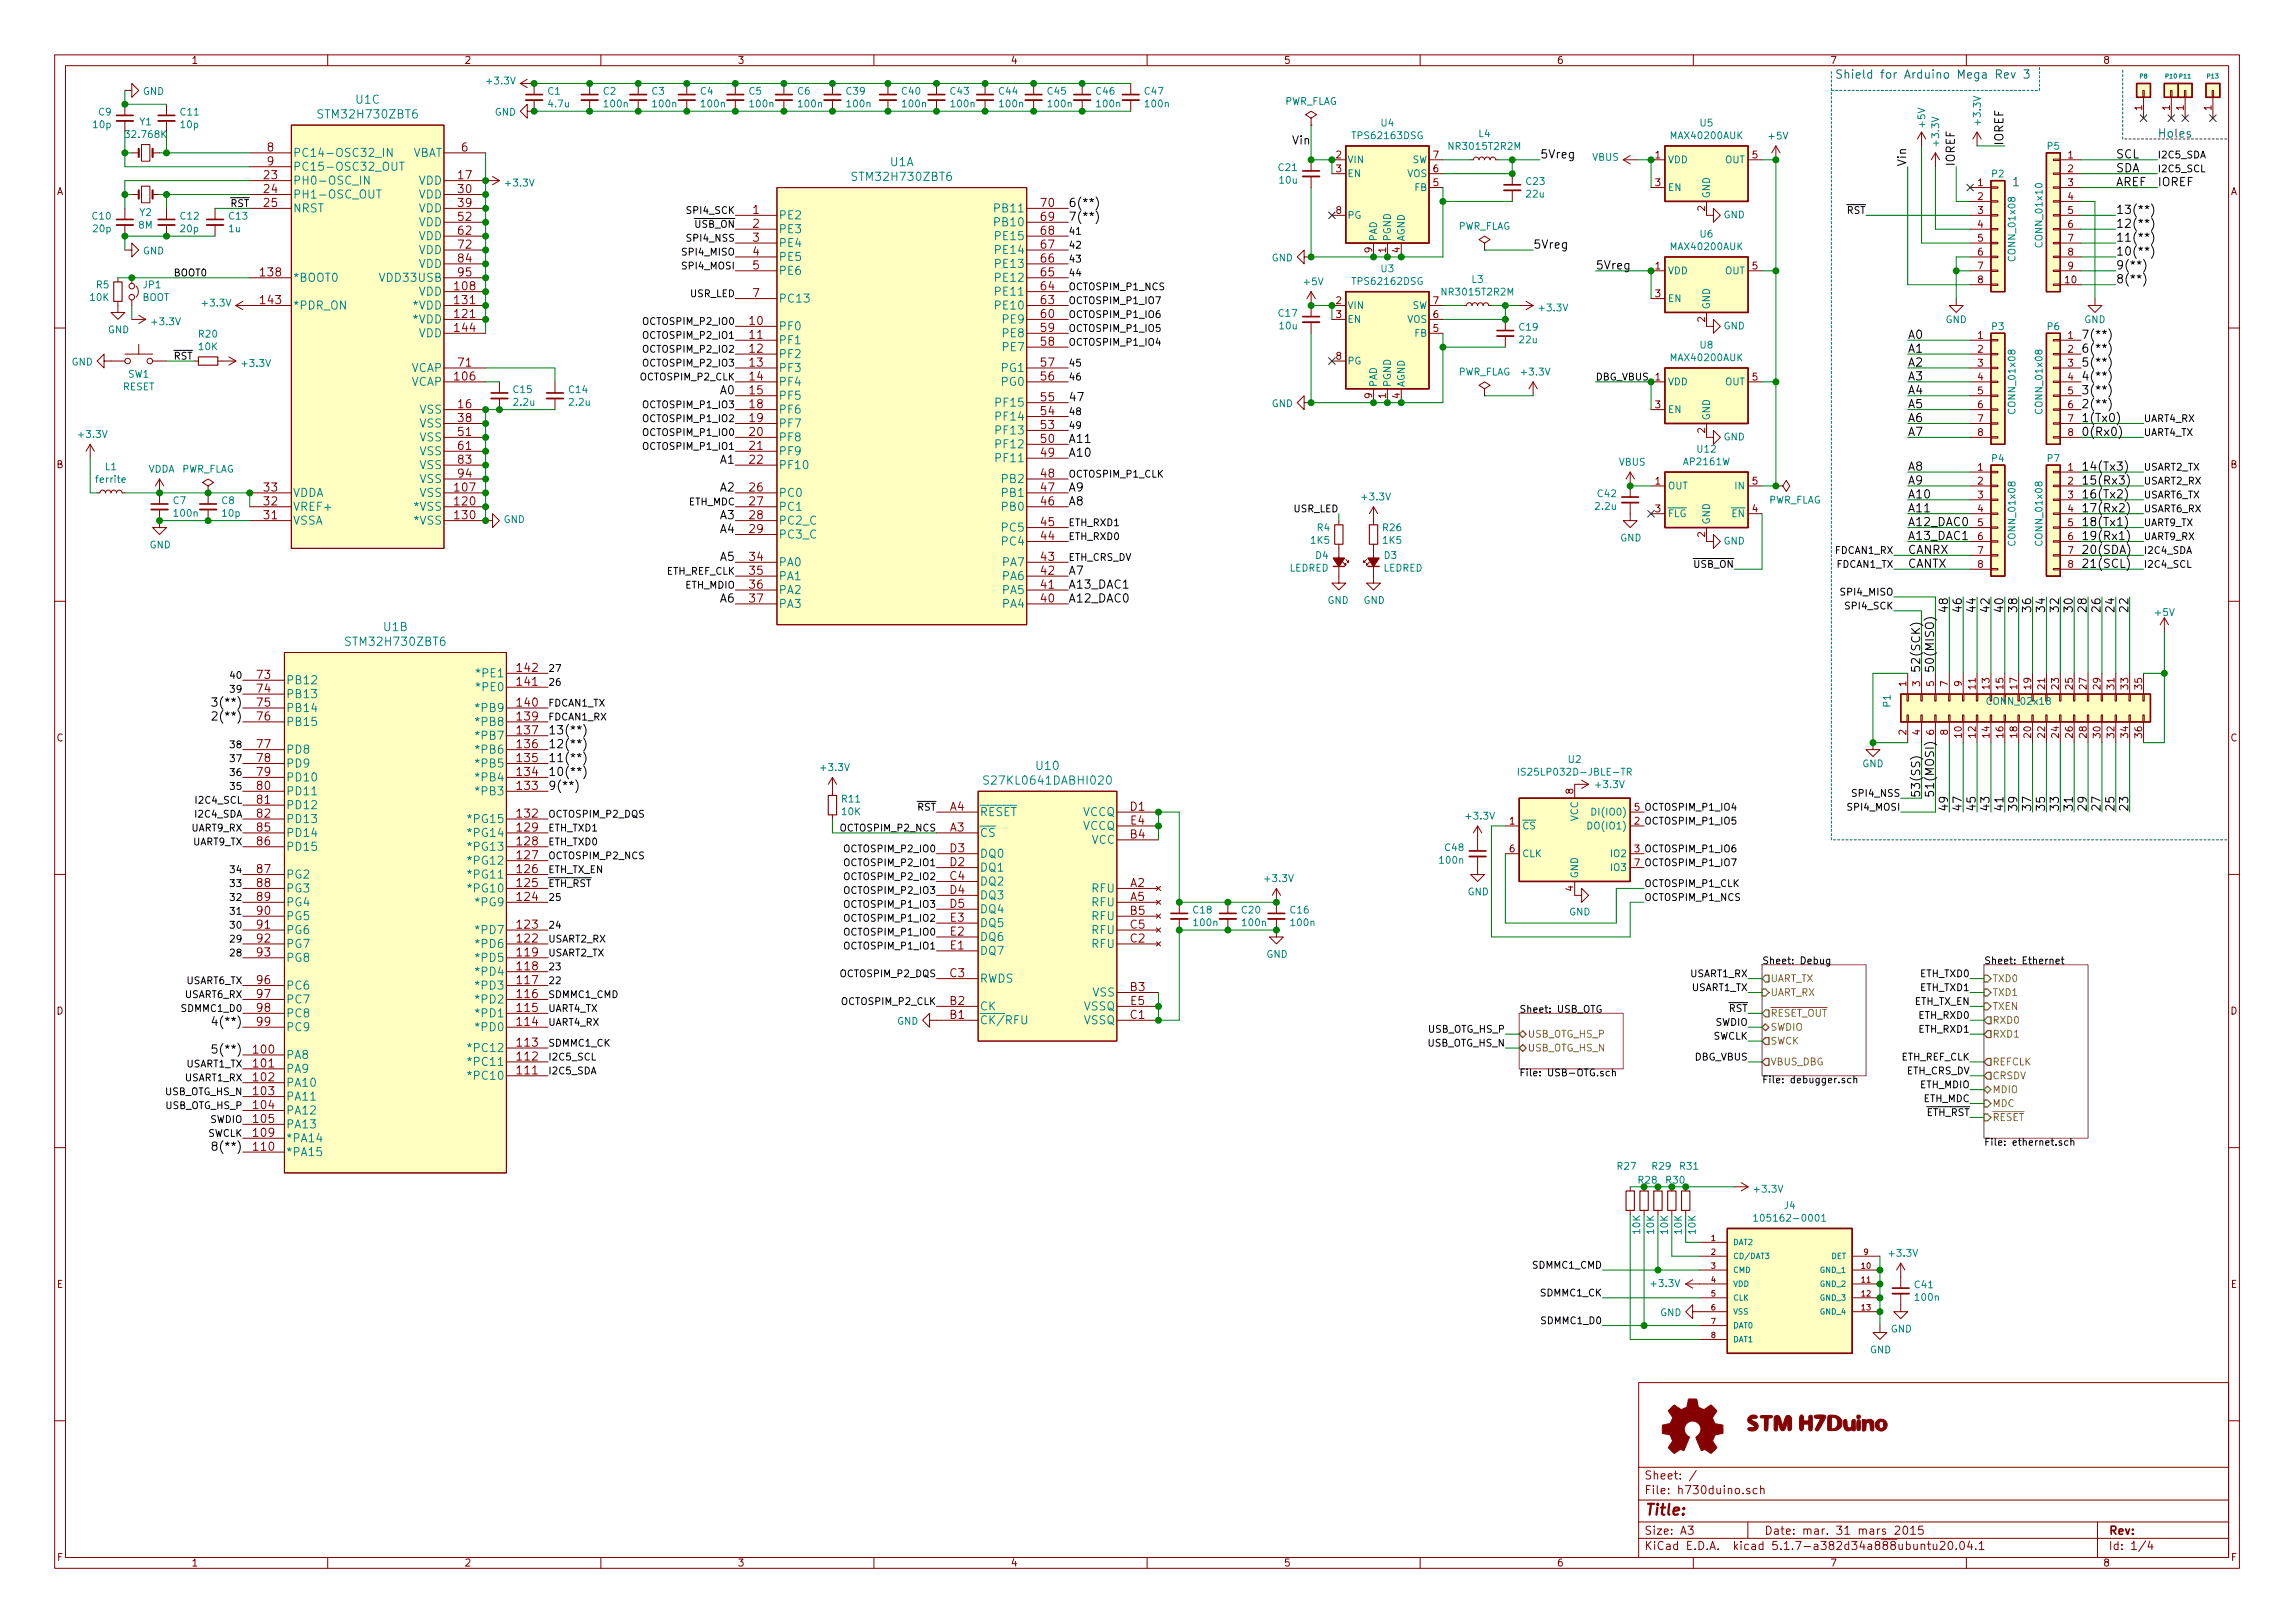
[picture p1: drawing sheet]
<svg xmlns="http://www.w3.org/2000/svg" width="420mm" height="297mm" viewBox="0 0 420 297" stroke-linecap="round" stroke-linejoin="round" font-family="sans-serif">
<defs><g id="words">
<text font-size="2.8" fill="#840000" x="301" y="277.3">Title:</text>
<g font-size="2.1" fill="#0000c2">
<text x="335.9" y="14.4">Shield for Arduino Mega Rev 3</text>
<text x="395" y="25.2">Holes</text>
<text x="368.3" y="34.1">1</text>
</g>
<g font-size="2.1" fill="#008484">
<text x="58.7" y="21.7">STM32H730ZBT6</text>
<text x="65.2" y="19">U1C</text>
<text x="53.6" y="28.7">PC14-OSC32_IN</text>
<text x="75.3" y="28.7">VBAT</text>
<text x="53.6" y="33.8">PH0-OSC_IN</text>
<text x="53.6" y="31.3">PC15-OSC32_OUT</text>
<text x="76.6" y="33.8">VDD</text>
<text x="156.5" y="33.1">STM32H730ZBT6</text>
<text x="163" y="30.4">U1A</text>
<text x="53.6" y="36.3">PH1-OSC_OUT</text>
<text x="53.6" y="38.9">NRST</text>
<text x="76.6" y="36.3">VDD</text>
<text x="76.6" y="38.9">VDD</text>
<text x="76.6" y="41.4">VDD</text>
<text x="142.5" y="40.1">PE2</text>
<text x="182.5" y="41.4">PB10</text>
<text x="182.5" y="38.9">PB11</text>
<text x="76.6" y="44">VDD</text>
<text x="76.6" y="46.5">VDD</text>
<text x="142.5" y="42.7">PE3</text>
<text x="142.5" y="45.2">PE4</text>
<text x="142.5" y="47.8">PE5</text>
<text x="182.6" y="46.5">PE14</text>
<text x="182.6" y="44">PE15</text>
<text x="53.6" y="51.6">*BOOT0</text>
<text x="69.9" y="51.6">VDD33USB</text>
<text x="76.6" y="49">VDD</text>
<text x="142.5" y="50.3">PE6</text>
<text x="182.6" y="51.6">PE12</text>
<text x="182.6" y="49">PE13</text>
<text x="53.6" y="56.7">*PDR_ON</text>
<text x="75.8" y="59.2">*VDD</text>
<text x="75.8" y="56.7">*VDD</text>
<text x="76.6" y="54.1">VDD</text>
<text x="142.5" y="55.4">PC13</text>
<text x="182.6" y="56.7">PE10</text>
<text x="182.6" y="54.1">PE11</text>
<text x="183.8" y="59.2">PE9</text>
<text x="76.6" y="61.7">VDD</text>
<text x="142.5" y="60.5">PF0</text>
<text x="142.5" y="63">PF1</text>
<text x="142.5" y="65.5">PF2</text>
<text x="183.8" y="64.3">PE7</text>
<text x="183.8" y="61.7">PE8</text>
<text x="75.2" y="70.6">VCAP</text>
<text x="75.2" y="68.1">VCAP</text>
<text x="142.5" y="68.1">PF3</text>
<text x="142.5" y="70.6">PF4</text>
<text x="183.5" y="70.6">PG0</text>
<text x="183.5" y="68.1">PG1</text>
<text x="76.9" y="75.7">VSS</text>
<text x="142.5" y="73.2">PF5</text>
<text x="142.5" y="75.7">PF6</text>
<text x="182.7" y="77">PF14</text>
<text x="182.7" y="74.4">PF15</text>
<text x="76.9" y="78.2">VSS</text>
<text x="76.9" y="80.8">VSS</text>
<text x="76.9" y="83.3">VSS</text>
<text x="142.5" y="78.2">PF7</text>
<text x="142.5" y="80.8">PF8</text>
<text x="142.5" y="83.3">PF9</text>
<text x="182.7" y="82.1">PF12</text>
<text x="182.7" y="79.5">PF13</text>
<text x="76.9" y="85.9">VSS</text>
<text x="76.9" y="88.4">VSS</text>
<text x="142.5" y="85.9">PF10</text>
<text x="182.7" y="84.6">PF11</text>
<text x="183.6" y="88.4">PB2</text>
<text x="53.6" y="93.5">VREF+</text>
<text x="53.6" y="90.9">VDDA</text>
<text x="76" y="93.5">*VSS</text>
<text x="76.9" y="90.9">VSS</text>
<text x="142.5" y="90.9">PC0</text>
<text x="142.5" y="93.5">PC1</text>
<text x="183.6" y="93.5">PB0</text>
<text x="183.6" y="90.9">PB1</text>
<text x="53.6" y="96">VSSA</text>
<text x="76" y="96">*VSS</text>
<text x="142.5" y="96">PC2_C</text>
<text x="142.5" y="98.6">PC3_C</text>
<text x="183.6" y="99.8">PC4</text>
<text x="183.6" y="97.3">PC5</text>
<text x="142.5" y="103.6">PA0</text>
<text x="142.5" y="106.2">PA1</text>
<text x="183.6" y="106.2">PA6</text>
<text x="183.6" y="103.6">PA7</text>
<text x="142.5" y="108.7">PA2</text>
<text x="142.5" y="111.3">PA3</text>
<text x="183.6" y="111.3">PA4</text>
<text x="183.6" y="108.7">PA5</text>
<text x="63.8" y="118.2">STM32H730ZBT6</text>
<text x="70.3" y="115.5">U1B</text>
<text x="52.3" y="125.2">PB12</text>
<text x="87.7" y="124">*PE1</text>
<text x="52.3" y="127.8">PB13</text>
<text x="52.3" y="130.3">PB14</text>
<text x="87.6" y="130.3">*PB9</text>
<text x="87.7" y="126.5">*PE0</text>
<text x="52.3" y="132.9">PB15</text>
<text x="52.3" y="137.9">PD8</text>
<text x="87.6" y="137.9">*PB6</text>
<text x="87.6" y="135.4">*PB7</text>
<text x="87.6" y="132.9">*PB8</text>
<text x="52.3" y="140.5">PD9</text>
<text x="52.3" y="143">PD10</text>
<text x="87.6" y="143">*PB4</text>
<text x="87.6" y="140.5">*PB5</text>
<text x="181" y="143.6">S27KL0641DABHI020</text>
<text x="189.8" y="140.9">U10</text>
<text x="52.3" y="145.6">PD11</text>
<text x="52.3" y="148.1">PD12</text>
<text x="87.6" y="145.6">*PB3</text>
<text x="179.3" y="149.4">RESET</text>
<text x="198.2" y="149.4">VCCQ</text>
<text x="52.3" y="150.6">PD13</text>
<text x="52.3" y="153.2">PD14</text>
<text x="52.3" y="155.7">PD15</text>
<text x="86.3" y="155.7">*PG13</text>
<text x="86.3" y="153.2">*PG14</text>
<text x="86.3" y="150.6">*PG15</text>
<text x="179.3" y="153.2">CS</text>
<text x="198.2" y="151.9">VCCQ</text>
<text x="199.8" y="154.4">VCC</text>
<text x="52.3" y="160.8">PG2</text>
<text x="86.3" y="160.8">*PG11</text>
<text x="86.3" y="158.3">*PG12</text>
<text x="179.3" y="159.5">DQ1</text>
<text x="179.3" y="157">DQ0</text>
<text x="52.3" y="163.3">PG3</text>
<text x="52.3" y="165.9">PG4</text>
<text x="86.3" y="163.3">*PG10</text>
<text x="87.5" y="165.9">*PG9</text>
<text x="179.3" y="162.1">DQ2</text>
<text x="179.3" y="164.6">DQ3</text>
<text x="179.3" y="167.1">DQ4</text>
<text x="199.9" y="163.3">RFU</text>
<text x="199.9" y="165.9">RFU</text>
<text x="52.3" y="168.4">PG5</text>
<text x="52.3" y="171">PG6</text>
<text x="52.3" y="173.5">PG7</text>
<text x="87.6" y="173.5">*PD6</text>
<text x="87.6" y="171">*PD7</text>
<text x="179.3" y="172.2">DQ6</text>
<text x="179.3" y="169.7">DQ5</text>
<text x="199.9" y="168.4">RFU</text>
<text x="199.9" y="173.5">RFU</text>
<text x="199.9" y="171">RFU</text>
<text x="52.3" y="176">PG8</text>
<text x="87.6" y="178.6">*PD4</text>
<text x="87.6" y="176">*PD5</text>
<text x="179.3" y="179.8">RWDS</text>
<text x="179.3" y="174.8">DQ7</text>
<text x="52.3" y="181.1">PC6</text>
<text x="52.3" y="183.7">PC7</text>
<text x="87.6" y="183.7">*PD2</text>
<text x="87.6" y="181.1">*PD3</text>
<text x="179.3" y="184.9">CK</text>
<text x="198.4" y="184.9">VSSQ</text>
<text x="200.1" y="182.4">VSS</text>
<text x="52.3" y="186.2">PC8</text>
<text x="52.3" y="188.7">PC9</text>
<text x="87.6" y="188.7">*PD0</text>
<text x="87.6" y="186.2">*PD1</text>
<text x="179.3" y="187.5">CK/RFU</text>
<text x="198.4" y="187.5">VSSQ</text>
<text x="52.3" y="193.8">PA8</text>
<text x="52.3" y="196.4">PA9</text>
<text x="86.4" y="197.6">*PC10</text>
<text x="86.4" y="195.1">*PC11</text>
<text x="86.4" y="192.5">*PC12</text>
<text x="52.3" y="198.9">PA10</text>
<text x="52.3" y="201.4">PA11</text>
<text x="52.3" y="204">PA12</text>
<text x="52.3" y="206.5">PA13</text>
<text x="52.3" y="209.1">*PA14</text>
<text x="52.3" y="211.6">*PA15</text>
</g>
<g font-size="2.1" fill="#840000">
<text x="48.9" y="27.7">8</text>
<text x="84.5" y="27.7">6</text>
<text x="48.4" y="32.8">23</text>
<text x="48.4" y="35.3">24</text>
<text x="48.9" y="30.3">9</text>
<text x="83.9" y="32.8">17</text>
<text x="83.9" y="35.3">30</text>
<text x="48.4" y="37.9">25</text>
<text x="83.9" y="37.9">39</text>
<text x="83.9" y="40.4">52</text>
<text x="137.8" y="39.2">1</text>
<text x="137.8" y="41.7">2</text>
<text x="190.6" y="40.4">69</text>
<text x="190.6" y="37.9">70</text>
<text x="83.9" y="43">62</text>
<text x="83.9" y="45.5">72</text>
<text x="137.8" y="44.2">3</text>
<text x="137.8" y="46.8">4</text>
<text x="190.6" y="45.5">67</text>
<text x="190.6" y="43">68</text>
<text x="47.8" y="50.6">138</text>
<text x="83.4" y="53.1">108</text>
<text x="83.9" y="48">84</text>
<text x="83.9" y="50.6">95</text>
<text x="137.8" y="49.3">5</text>
<text x="190.6" y="53.1">64</text>
<text x="190.6" y="50.6">65</text>
<text x="190.6" y="48">66</text>
<text x="47.8" y="55.7">143</text>
<text x="83.4" y="58.2">121</text>
<text x="83.4" y="55.7">131</text>
<text x="137.3" y="59.5">10</text>
<text x="137.8" y="54.4">7</text>
<text x="190.6" y="58.2">60</text>
<text x="190.6" y="55.7">63</text>
<text x="83.4" y="60.7">144</text>
<text x="137.3" y="62">11</text>
<text x="137.3" y="64.6">12</text>
<text x="190.6" y="63.3">58</text>
<text x="190.6" y="60.7">59</text>
<text x="83.4" y="69.6">106</text>
<text x="83.9" y="67.1">71</text>
<text x="137.3" y="67.1">13</text>
<text x="137.3" y="69.6">14</text>
<text x="190.6" y="69.6">56</text>
<text x="190.6" y="67.1">57</text>
<text x="83.9" y="74.7">16</text>
<text x="83.9" y="77.3">38</text>
<text x="137.3" y="72.2">15</text>
<text x="137.3" y="74.7">18</text>
<text x="137.3" y="77.3">19</text>
<text x="190.6" y="76">54</text>
<text x="190.6" y="73.4">55</text>
<text x="83.9" y="79.8">51</text>
<text x="83.9" y="82.3">61</text>
<text x="137.3" y="79.8">20</text>
<text x="137.3" y="82.3">21</text>
<text x="190.6" y="83.6">49</text>
<text x="190.6" y="81.1">50</text>
<text x="190.6" y="78.5">53</text>
<text x="48.4" y="90">33</text>
<text x="83.4" y="90">107</text>
<text x="83.9" y="84.9">83</text>
<text x="83.9" y="87.4">94</text>
<text x="137.3" y="84.9">22</text>
<text x="137.3" y="90">26</text>
<text x="190.6" y="90">47</text>
<text x="190.6" y="87.4">48</text>
<text x="48.4" y="95">31</text>
<text x="48.4" y="92.5">32</text>
<text x="83.4" y="92.5">120</text>
<text x="83.4" y="95">130</text>
<text x="137.3" y="92.5">27</text>
<text x="137.3" y="95">28</text>
<text x="190.6" y="92.5">46</text>
<text x="137.3" y="97.6">29</text>
<text x="190.6" y="98.8">44</text>
<text x="190.6" y="96.3">45</text>
<text x="137.3" y="102.7">34</text>
<text x="137.3" y="105.2">35</text>
<text x="137.3" y="107.7">36</text>
<text x="190.6" y="107.7">41</text>
<text x="190.6" y="105.2">42</text>
<text x="190.6" y="102.7">43</text>
<text x="137.3" y="110.3">37</text>
<text x="190.6" y="110.3">40</text>
<text x="47.1" y="124.2">73</text>
<text x="94.8" y="125.5">141</text>
<text x="94.8" y="123">142</text>
<text x="47.1" y="126.8">74</text>
<text x="47.1" y="129.3">75</text>
<text x="47.1" y="131.9">76</text>
<text x="94.8" y="131.9">139</text>
<text x="94.8" y="129.3">140</text>
<text x="47.1" y="136.9">77</text>
<text x="94.8" y="136.9">136</text>
<text x="94.8" y="134.4">137</text>
<text x="47.1" y="139.5">78</text>
<text x="47.1" y="142">79</text>
<text x="94.8" y="142">134</text>
<text x="94.8" y="139.5">135</text>
<text x="47.1" y="144.6">80</text>
<text x="47.1" y="147.1">81</text>
<text x="47.1" y="149.6">82</text>
<text x="94.8" y="149.6">132</text>
<text x="94.8" y="144.6">133</text>
<text x="173.9" y="148.4">A4</text>
<text x="207" y="148.4">D1</text>
<text x="47.1" y="152.2">85</text>
<text x="47.1" y="154.7">86</text>
<text x="94.8" y="154.7">128</text>
<text x="94.8" y="152.2">129</text>
<text x="173.9" y="152.2">A3</text>
<text x="173.9" y="156">D3</text>
<text x="207" y="153.5">B4</text>
<text x="207" y="150.9">E4</text>
<text x="47.1" y="159.8">87</text>
<text x="94.8" y="159.8">126</text>
<text x="94.8" y="157.3">127</text>
<text x="173.9" y="161.1">C4</text>
<text x="173.9" y="158.5">D2</text>
<text x="47.1" y="162.3">88</text>
<text x="47.1" y="164.9">89</text>
<text x="47.1" y="167.4">90</text>
<text x="94.8" y="164.9">124</text>
<text x="94.8" y="162.3">125</text>
<text x="173.9" y="163.6">D4</text>
<text x="173.9" y="166.2">D5</text>
<text x="207" y="162.3">A2</text>
<text x="207" y="164.9">A5</text>
<text x="207" y="167.4">B5</text>
<text x="47.1" y="170">91</text>
<text x="47.1" y="172.5">92</text>
<text x="94.8" y="172.5">122</text>
<text x="94.8" y="170">123</text>
<text x="174" y="173.8">E1</text>
<text x="174" y="171.2">E2</text>
<text x="174" y="168.7">E3</text>
<text x="207" y="172.5">C2</text>
<text x="207" y="170">C5</text>
<text x="47.1" y="175">93</text>
<text x="94.8" y="177.6">118</text>
<text x="94.8" y="175">119</text>
<text x="173.9" y="178.9">C3</text>
<text x="47.1" y="180.1">96</text>
<text x="47.1" y="182.7">97</text>
<text x="47.1" y="185.2">98</text>
<text x="94.8" y="185.2">115</text>
<text x="94.8" y="182.7">116</text>
<text x="94.8" y="180.1">117</text>
<text x="173.9" y="183.9">B2</text>
<text x="207" y="181.4">B3</text>
<text x="207" y="183.9">E5</text>
<text x="47.1" y="187.7">99</text>
<text x="94.8" y="191.6">113</text>
<text x="94.8" y="187.7">114</text>
<text x="173.9" y="186.5">B1</text>
<text x="207" y="186.5">C1</text>
<text x="46.5" y="192.8">100</text>
<text x="46.5" y="195.4">101</text>
<text x="46.5" y="197.9">102</text>
<text x="94.8" y="196.6">111</text>
<text x="94.8" y="194.1">112</text>
<text x="46.5" y="200.4">103</text>
<text x="46.5" y="203">104</text>
<text x="46.5" y="205.5">105</text>
<text x="46.5" y="208.1">109</text>
<text x="46.5" y="210.6">110</text>
<text x="301" y="273.5">File: h730duino.sch</text>
<text x="301" y="270.8">Sheet: /</text>
<text x="301" y="280.9">Size: A3</text>
<text x="323" y="280.9">Date: mar. 31 mars 2015</text>
<text x="386" y="280.9">Rev:</text>
<text x="301" y="283.7">KiCad E.D.A. kicad 5.1.7-a382d34a888ubuntu20.04.1</text>
<text x="386" y="283.7">Id: 1/4</text>
</g>
<g font-size="2.1">
<text x="236.7" y="26.5">Vin</text>
<text x="281.9" y="29">5Vreg</text>
<text x="366.8" y="26.7" transform="rotate(-90 366.8 26.7)">IOREF</text>
<text x="387.3" y="29">SCL</text>
<text x="349" y="30.5" transform="rotate(-90 349 30.5)">Vin</text>
<text x="357.9" y="30.5" transform="rotate(-90 357.9 30.5)">IOREF</text>
<text x="387.3" y="31.5">SDA</text>
<text x="387.3" y="34.1">AREF</text>
<text x="395" y="34.1">IOREF</text>
<text x="195.6" y="37.9">6(**)</text>
<text x="195.6" y="40.4">7(**)</text>
<text x="387.3" y="39.2">13(**)</text>
<text x="387.3" y="41.7">12(**)</text>
<text x="280.7" y="45.5">5Vreg</text>
<text x="387.3" y="44.2">11(**)</text>
<text x="387.3" y="46.8">10(**)</text>
<text x="292.1" y="49.3">5Vreg</text>
<text x="387.3" y="49.3">9(**)</text>
<text x="387.3" y="51.9">8(**)</text>
<text x="349.2" y="62">A0</text>
<text x="349.2" y="64.6">A1</text>
<text x="381" y="62">7(**)</text>
<text x="381" y="64.6">6(**)</text>
<text x="349.2" y="67.1">A2</text>
<text x="349.2" y="69.6">A3</text>
<text x="381" y="69.6">4(**)</text>
<text x="381" y="67.1">5(**)</text>
<text x="131.9" y="72.2">A0</text>
<text x="195.6" y="73.4">47</text>
<text x="349.2" y="72.2">A4</text>
<text x="349.2" y="74.7">A5</text>
<text x="349.2" y="77.3">A6</text>
<text x="381" y="72.2">3(**)</text>
<text x="381" y="74.7">2(**)</text>
<text x="381" y="77.3">1(Tx0)</text>
<text x="195.6" y="83.6">A10</text>
<text x="195.6" y="81.1">A11</text>
<text x="349.2" y="79.8">A7</text>
<text x="381" y="79.8">0(Rx0)</text>
<text x="131.9" y="84.9">A1</text>
<text x="131.9" y="90">A2</text>
<text x="195.6" y="90">A9</text>
<text x="349.2" y="86.1">A8</text>
<text x="349.2" y="88.7">A9</text>
<text x="381" y="86.1">14(Tx3)</text>
<text x="381" y="88.7">15(Rx3)</text>
<text x="131.9" y="95">A3</text>
<text x="195.6" y="92.5">A8</text>
<text x="349.2" y="91.2">A10</text>
<text x="349.2" y="93.8">A11</text>
<text x="381" y="91.2">16(Tx2)</text>
<text x="381" y="93.8">17(Rx2)</text>
<text x="131.9" y="97.6">A4</text>
<text x="349.2" y="101.4">CANRX</text>
<text x="349.2" y="96.3">A12_DAC0</text>
<text x="349.2" y="98.8">A13_DAC1</text>
<text x="381" y="101.4">20(SDA)</text>
<text x="381" y="98.8">19(Rx1)</text>
<text x="381" y="96.3">18(Tx1)</text>
<text x="131.9" y="102.7">A5</text>
<text x="195.6" y="105.2">A7</text>
<text x="195.6" y="107.7">A13_DAC1</text>
<text x="349.2" y="103.9">CANTX</text>
<text x="381" y="103.9">21(SCL)</text>
<text x="131.9" y="110.3">A6</text>
<text x="195.6" y="110.3">A12_DAC0</text>
<text x="356.6" y="111.6" transform="rotate(-90 356.6 111.6)">48</text>
<text x="359.2" y="111.6" transform="rotate(-90 359.2 111.6)">46</text>
<text x="361.7" y="111.6" transform="rotate(-90 361.7 111.6)">44</text>
<text x="364.2" y="111.6" transform="rotate(-90 364.2 111.6)">42</text>
<text x="366.8" y="111.6" transform="rotate(-90 366.8 111.6)">40</text>
<text x="369.3" y="111.6" transform="rotate(-90 369.3 111.6)">38</text>
<text x="371.9" y="111.6" transform="rotate(-90 371.9 111.6)">36</text>
<text x="374.4" y="111.6" transform="rotate(-90 374.4 111.6)">34</text>
<text x="376.9" y="111.6" transform="rotate(-90 376.9 111.6)">32</text>
<text x="379.5" y="111.6" transform="rotate(-90 379.5 111.6)">30</text>
<text x="382" y="111.6" transform="rotate(-90 382 111.6)">28</text>
<text x="384.6" y="111.6" transform="rotate(-90 384.6 111.6)">26</text>
<text x="387.1" y="111.6" transform="rotate(-90 387.1 111.6)">24</text>
<text x="389.6" y="111.6" transform="rotate(-90 389.6 111.6)">22</text>
<text x="351.5" y="123.2" transform="rotate(-90 351.5 123.2)">52(SCK)</text>
<text x="354.1" y="123.2" transform="rotate(-90 354.1 123.2)">50(MISO)</text>
<text x="40.2" y="131.9">2(**)</text>
<text x="40.2" y="129.3">3(**)</text>
<text x="100.3" y="136.9">12(**)</text>
<text x="100.3" y="134.4">13(**)</text>
<text x="100.3" y="139.5">11(**)</text>
<text x="100.3" y="142">10(**)</text>
<text x="100.3" y="144.6">9(**)</text>
<text x="351.5" y="146.1" transform="rotate(-90 351.5 146.1)">53(SS)</text>
<text x="354.1" y="146.1" transform="rotate(-90 354.1 146.1)">51(MOSI)</text>
<text x="356.6" y="148.6" transform="rotate(-90 356.6 148.6)">49</text>
<text x="359.2" y="148.6" transform="rotate(-90 359.2 148.6)">47</text>
<text x="361.7" y="148.6" transform="rotate(-90 361.7 148.6)">45</text>
<text x="364.2" y="148.6" transform="rotate(-90 364.2 148.6)">43</text>
<text x="366.8" y="148.6" transform="rotate(-90 366.8 148.6)">41</text>
<text x="369.3" y="148.6" transform="rotate(-90 369.3 148.6)">39</text>
<text x="371.9" y="148.6" transform="rotate(-90 371.9 148.6)">37</text>
<text x="374.4" y="148.6" transform="rotate(-90 374.4 148.6)">35</text>
<text x="376.9" y="148.6" transform="rotate(-90 376.9 148.6)">33</text>
<text x="379.5" y="148.6" transform="rotate(-90 379.5 148.6)">31</text>
<text x="382" y="148.6" transform="rotate(-90 382 148.6)">29</text>
<text x="384.6" y="148.6" transform="rotate(-90 384.6 148.6)">27</text>
<text x="387.1" y="148.6" transform="rotate(-90 387.1 148.6)">25</text>
<text x="389.6" y="148.6" transform="rotate(-90 389.6 148.6)">23</text>
<text x="40.2" y="187.7">4(**)</text>
<text x="40.2" y="192.8">5(**)</text>
<text x="40.2" y="210.6">8(**)</text>
</g>
<g font-size="1.8" fill="#840000">
<text x="35" y="11.7">1</text>
<text x="85" y="11.7">2</text>
<text x="135" y="11.7">3</text>
<text x="185" y="11.7">4</text>
<text x="235" y="11.7">5</text>
<text x="285" y="11.7">6</text>
<text x="335" y="11.7">7</text>
<text x="385" y="11.7">8</text>
<text x="392.2" y="20.2" transform="rotate(-90 392.2 20.2)">1</text>
<text x="397.3" y="20.2" transform="rotate(-90 397.3 20.2)">1</text>
<text x="399.8" y="20.2" transform="rotate(-90 399.8 20.2)">1</text>
<text x="404.9" y="20.2" transform="rotate(-90 404.9 20.2)">1</text>
<text x="244.6" y="29">2</text>
<text x="262.4" y="29">7</text>
<text x="303" y="29">1</text>
<text x="320.8" y="29">5</text>
<text x="378.6" y="29">1</text>
<text x="10.4" y="35.7">A</text>
<text x="244.6" y="31.5">3</text>
<text x="262.4" y="34.1">5</text>
<text x="262.4" y="31.5">6</text>
<text x="303" y="34.1">3</text>
<text x="362.1" y="34.1">1</text>
<text x="378.6" y="31.5">2</text>
<text x="378.6" y="34.1">3</text>
<text x="408.4" y="35.7">A</text>
<text x="244.6" y="39.2">8</text>
<text x="312.2" y="38.6" transform="rotate(-90 312.2 38.6)">2</text>
<text x="362.1" y="36.6">2</text>
<text x="362.1" y="39.2">3</text>
<text x="362.1" y="41.7">4</text>
<text x="378.6" y="36.6">4</text>
<text x="378.6" y="39.2">5</text>
<text x="378.6" y="41.7">6</text>
<text x="251.2" y="46.2" transform="rotate(-90 251.2 46.2)">9</text>
<text x="253.7" y="46.2" transform="rotate(-90 253.7 46.2)">1</text>
<text x="256.3" y="46.2" transform="rotate(-90 256.3 46.2)">4</text>
<text x="362.1" y="44.2">5</text>
<text x="362.1" y="46.8">6</text>
<text x="378.6" y="44.2">7</text>
<text x="378.6" y="46.8">8</text>
<text x="303" y="49.3">1</text>
<text x="320.8" y="49.3">5</text>
<text x="362.1" y="49.3">7</text>
<text x="362.1" y="51.9">8</text>
<text x="378.1" y="51.9">10</text>
<text x="378.6" y="49.3">9</text>
<text x="244.6" y="55.7">2</text>
<text x="244.6" y="58.2">3</text>
<text x="262.4" y="58.2">6</text>
<text x="262.4" y="55.7">7</text>
<text x="303" y="54.4">3</text>
<text x="312.2" y="58.9" transform="rotate(-90 312.2 58.9)">2</text>
<text x="244.6" y="65.8">8</text>
<text x="262.4" y="60.7">5</text>
<text x="362.1" y="62">1</text>
<text x="362.1" y="64.6">2</text>
<text x="378.6" y="62">1</text>
<text x="378.6" y="64.6">2</text>
<text x="303" y="69.6">1</text>
<text x="320.8" y="69.6">5</text>
<text x="362.1" y="67.1">3</text>
<text x="362.1" y="69.6">4</text>
<text x="378.6" y="67.1">3</text>
<text x="378.6" y="69.6">4</text>
<text x="251.2" y="72.9" transform="rotate(-90 251.2 72.9)">9</text>
<text x="253.7" y="72.9" transform="rotate(-90 253.7 72.9)">1</text>
<text x="256.3" y="72.9" transform="rotate(-90 256.3 72.9)">4</text>
<text x="303" y="74.7">3</text>
<text x="362.1" y="72.2">5</text>
<text x="362.1" y="74.7">6</text>
<text x="362.1" y="77.3">7</text>
<text x="378.6" y="72.2">5</text>
<text x="378.6" y="74.7">6</text>
<text x="378.6" y="77.3">7</text>
<text x="312.2" y="79.3" transform="rotate(-90 312.2 79.3)">2</text>
<text x="362.1" y="79.8">8</text>
<text x="378.6" y="79.8">8</text>
<text x="10.4" y="85.7">B</text>
<text x="303" y="88.7">1</text>
<text x="320.8" y="88.7">5</text>
<text x="362.1" y="86.1">1</text>
<text x="362.1" y="88.7">2</text>
<text x="378.6" y="86.1">1</text>
<text x="378.6" y="88.7">2</text>
<text x="408.4" y="85.7">B</text>
<text x="303" y="93.8">3</text>
<text x="320.8" y="93.8">4</text>
<text x="362.1" y="91.2">3</text>
<text x="362.1" y="93.8">4</text>
<text x="378.6" y="91.2">3</text>
<text x="378.6" y="93.8">4</text>
<text x="312.2" y="98.3" transform="rotate(-90 312.2 98.3)">2</text>
<text x="362.1" y="96.3">5</text>
<text x="362.1" y="98.8">6</text>
<text x="362.1" y="101.4">7</text>
<text x="378.6" y="96.3">5</text>
<text x="378.6" y="98.8">6</text>
<text x="378.6" y="101.4">7</text>
<text x="362.1" y="103.9">8</text>
<text x="378.6" y="103.9">8</text>
<text x="349" y="125.6" transform="rotate(-90 349 125.6)">1</text>
<text x="351.5" y="125.6" transform="rotate(-90 351.5 125.6)">3</text>
<text x="354.1" y="125.6" transform="rotate(-90 354.1 125.6)">5</text>
<text x="356.6" y="125.6" transform="rotate(-90 356.6 125.6)">7</text>
<text x="359.2" y="125.6" transform="rotate(-90 359.2 125.6)">9</text>
<text x="361.7" y="126.1" transform="rotate(-90 361.7 126.1)">11</text>
<text x="364.2" y="126.1" transform="rotate(-90 364.2 126.1)">13</text>
<text x="366.8" y="126.1" transform="rotate(-90 366.8 126.1)">15</text>
<text x="369.3" y="126.1" transform="rotate(-90 369.3 126.1)">17</text>
<text x="371.9" y="126.1" transform="rotate(-90 371.9 126.1)">19</text>
<text x="374.4" y="126.1" transform="rotate(-90 374.4 126.1)">21</text>
<text x="376.9" y="126.1" transform="rotate(-90 376.9 126.1)">23</text>
<text x="379.5" y="126.1" transform="rotate(-90 379.5 126.1)">25</text>
<text x="382" y="126.1" transform="rotate(-90 382 126.1)">27</text>
<text x="384.6" y="126.1" transform="rotate(-90 384.6 126.1)">29</text>
<text x="387.1" y="126.1" transform="rotate(-90 387.1 126.1)">31</text>
<text x="389.6" y="126.1" transform="rotate(-90 389.6 126.1)">33</text>
<text x="392.2" y="126.1" transform="rotate(-90 392.2 126.1)">35</text>
<text x="10.4" y="135.7">C</text>
<text x="349" y="134.5" transform="rotate(-90 349 134.5)">2</text>
<text x="351.5" y="134.5" transform="rotate(-90 351.5 134.5)">4</text>
<text x="354.1" y="134.5" transform="rotate(-90 354.1 134.5)">6</text>
<text x="356.6" y="134.5" transform="rotate(-90 356.6 134.5)">8</text>
<text x="359.2" y="135" transform="rotate(-90 359.2 135)">10</text>
<text x="361.7" y="135" transform="rotate(-90 361.7 135)">12</text>
<text x="364.2" y="135" transform="rotate(-90 364.2 135)">14</text>
<text x="366.8" y="135" transform="rotate(-90 366.8 135)">16</text>
<text x="369.3" y="135" transform="rotate(-90 369.3 135)">18</text>
<text x="371.9" y="135" transform="rotate(-90 371.9 135)">20</text>
<text x="374.4" y="135" transform="rotate(-90 374.4 135)">22</text>
<text x="376.9" y="135" transform="rotate(-90 376.9 135)">24</text>
<text x="379.5" y="135" transform="rotate(-90 379.5 135)">26</text>
<text x="382" y="135" transform="rotate(-90 382 135)">28</text>
<text x="384.6" y="135" transform="rotate(-90 384.6 135)">30</text>
<text x="387.1" y="135" transform="rotate(-90 387.1 135)">32</text>
<text x="389.6" y="135" transform="rotate(-90 389.6 135)">34</text>
<text x="392.2" y="135" transform="rotate(-90 392.2 135)">36</text>
<text x="408.4" y="135.7">C</text>
<text x="288" y="145.3" transform="rotate(-90 288 145.3)">8</text>
<text x="276.4" y="150.9">1</text>
<text x="276.4" y="156">6</text>
<text x="288" y="163.1" transform="rotate(-90 288 163.1)">4</text>
<text x="10.4" y="185.7">D</text>
<text x="408.4" y="185.7">D</text>
<text x="10.4" y="235.7">E</text>
<text x="408.4" y="235.7">E</text>
<text x="10.5" y="285.7">F</text>
<text x="35" y="286.7">1</text>
<text x="85" y="286.7">2</text>
<text x="135" y="286.7">3</text>
<text x="185" y="286.7">4</text>
<text x="235" y="286.7">5</text>
<text x="285" y="286.7">6</text>
<text x="335" y="286.7">7</text>
<text x="385" y="286.7">8</text>
<text x="408.5" y="285.7">F</text>
</g>
<g font-size="1.8" fill="#008484">
<text x="26.2" y="17.4">GND</text>
<text x="89.3" y="15.5">+3.3V</text>
<text x="100.3" y="17.3">C1</text>
<text x="110.5" y="17.3">C2</text>
<text x="119.4" y="17.3">C3</text>
<text x="128.3" y="17.3">C4</text>
<text x="137.2" y="17.3">C5</text>
<text x="146" y="17.3">C6</text>
<text x="155" y="17.3">C39</text>
<text x="165.2" y="17.3">C40</text>
<text x="174.1" y="17.3">C43</text>
<text x="183" y="17.3">C44</text>
<text x="191.8" y="17.3">C45</text>
<text x="200.7" y="17.3">C46</text>
<text x="209.6" y="17.3">C47</text>
<text x="17.1" y="23.5">10p</text>
<text x="18.1" y="21.1">C9</text>
<text x="25.6" y="22.9">Y1</text>
<text x="33.1" y="21.1">C11</text>
<text x="33.1" y="23.5">10p</text>
<text x="90.6" y="21.2">GND</text>
<text x="100.5" y="19.6">4.7u</text>
<text x="110.7" y="19.6">100n</text>
<text x="119.6" y="19.6">100n</text>
<text x="128.5" y="19.6">100n</text>
<text x="137.4" y="19.6">100n</text>
<text x="146.3" y="19.6">100n</text>
<text x="155.2" y="19.6">100n</text>
<text x="165.4" y="19.6">100n</text>
<text x="174.2" y="19.6">100n</text>
<text x="183.1" y="19.6">100n</text>
<text x="192" y="19.6">100n</text>
<text x="200.9" y="19.6">100n</text>
<text x="209.8" y="19.6">100n</text>
<text x="235.1" y="19.2">PWR_FLAG</text>
<text x="252.9" y="23.2">U4</text>
<text x="311.3" y="23.2">U5</text>
<text x="352.5" y="23.2" transform="rotate(-90 352.5 23.2)">+5V</text>
<text x="362.6" y="22.7" transform="rotate(-90 362.6 22.7)">+3.3V</text>
<text x="23.3" y="25.3">32.768K</text>
<text x="246.6" y="29.9">VIN</text>
<text x="247.9" y="25.5">TPS62163DSG</text>
<text x="258.5" y="29.9">SW</text>
<text x="265.6" y="27.4">NR3015T2R2M</text>
<text x="270.8" y="25.1">L4</text>
<text x="291.5" y="29.4">VBUS</text>
<text x="305.3" y="29.9">VDD</text>
<text x="306.1" y="25.5">MAX40200AUK</text>
<text x="315.8" y="29.9">OUT</text>
<text x="323.9" y="25.5">+5V</text>
<text x="355" y="26.5" transform="rotate(-90 355 26.5)">+3.3V</text>
<text x="374.9" y="27.4">P5</text>
<text x="92.7" y="34.1">+3.3V</text>
<text x="234.1" y="31.3">C21</text>
<text x="234.3" y="33.6">10u</text>
<text x="246.6" y="32.4">EN</text>
<text x="257.6" y="32.4">VOS</text>
<text x="259" y="35">FB</text>
<text x="279.5" y="33.8">C23</text>
<text x="305.3" y="35">EN</text>
<text x="364.7" y="32.5">P2</text>
<text x="17" y="40.2">C10</text>
<text x="25.4" y="41.8">8M</text>
<text x="25.6" y="39.5">Y2</text>
<text x="33.1" y="40.2">C12</text>
<text x="42" y="40.2">C13</text>
<text x="246.6" y="40">PG</text>
<text x="279.5" y="36.2">22u</text>
<text x="313.1" y="36.4" transform="rotate(-90 313.1 36.4)">GND</text>
<text x="315.5" y="40">GND</text>
<text x="17.1" y="42.5">20p</text>
<text x="26.2" y="46.6">GND</text>
<text x="33.1" y="42.5">20p</text>
<text x="41.9" y="42.5">1u</text>
<text x="232.8" y="47.8">GND</text>
<text x="252.1" y="44.2" transform="rotate(-90 252.1 44.2)">PAD</text>
<text x="254.6" y="44.2" transform="rotate(-90 254.6 44.2)">PGND</text>
<text x="257.2" y="44.2" transform="rotate(-90 257.2 44.2)">AGND</text>
<text x="266.8" y="42">PWR_FLAG</text>
<text x="306.1" y="45.8">MAX40200AUK</text>
<text x="311.3" y="43.5">U6</text>
<text x="369" y="47.5" transform="rotate(-90 369 47.5)">CONN_01x08</text>
<text x="373.9" y="44.9" transform="rotate(-90 373.9 44.9)">CONN_01x10</text>
<text x="17.7" y="52.8">R5</text>
<text x="26.3" y="52.8">JP1</text>
<text x="238.8" y="52.2">+5V</text>
<text x="247.9" y="52.1">TPS62162DSG</text>
<text x="252.9" y="49.8">U3</text>
<text x="269.5" y="51.8">L3</text>
<text x="305.3" y="50.2">VDD</text>
<text x="315.8" y="50.2">OUT</text>
<text x="16.6" y="55.1">10K</text>
<text x="26" y="55.1">BOOT</text>
<text x="28" y="59.5">+3.3V</text>
<text x="37.2" y="56.1">+3.3V</text>
<text x="234.1" y="58">C17</text>
<text x="246.6" y="56.6">VIN</text>
<text x="246.6" y="59.1">EN</text>
<text x="257.6" y="59.1">VOS</text>
<text x="258.5" y="56.6">SW</text>
<text x="264.3" y="54.1">NR3015T2R2M</text>
<text x="282" y="57">+3.3V</text>
<text x="305.3" y="55.3">EN</text>
<text x="313.1" y="56.7" transform="rotate(-90 313.1 56.7)">GND</text>
<text x="356.2" y="59.1">GND</text>
<text x="381.6" y="59.1">GND</text>
<text x="19.8" y="61">GND</text>
<text x="36.4" y="61.8">R20</text>
<text x="36.4" y="64.1">10K</text>
<text x="234.3" y="60.3">10u</text>
<text x="259" y="61.6">FB</text>
<text x="278.2" y="60.5">C19</text>
<text x="278.3" y="62.8">22u</text>
<text x="311.3" y="63.8">U8</text>
<text x="315.5" y="60.3">GND</text>
<text x="364.7" y="60.4">P3</text>
<text x="374.9" y="60.4">P6</text>
<text x="13.1" y="66.9">GND</text>
<text x="22.5" y="71.4">RESET</text>
<text x="23.5" y="69.1">SW1</text>
<text x="44.5" y="67.1">+3.3V</text>
<text x="94.1" y="71.9">C15</text>
<text x="104.2" y="71.9">C14</text>
<text x="246.6" y="66.7">PG</text>
<text x="252.1" y="70.9" transform="rotate(-90 252.1 70.9)">PAD</text>
<text x="254.6" y="70.9" transform="rotate(-90 254.6 70.9)">PGND</text>
<text x="257.2" y="70.9" transform="rotate(-90 257.2 70.9)">AGND</text>
<text x="266.8" y="68.7">PWR_FLAG</text>
<text x="278.7" y="68.7">+3.3V</text>
<text x="305.3" y="70.5">VDD</text>
<text x="306.1" y="66.1">MAX40200AUK</text>
<text x="315.8" y="70.5">OUT</text>
<text x="94.2" y="74.3">2.2u</text>
<text x="104.3" y="74.3">2.2u</text>
<text x="232.8" y="74.5">GND</text>
<text x="305.3" y="75.6">EN</text>
<text x="313.1" y="77" transform="rotate(-90 313.1 77)">GND</text>
<text x="369" y="75.4" transform="rotate(-90 369 75.4)">CONN_01x08</text>
<text x="373.9" y="75.4" transform="rotate(-90 373.9 75.4)">CONN_01x08</text>
<text x="14.6" y="80.1">+3.3V</text>
<text x="310.8" y="82.8">U12</text>
<text x="315.5" y="80.6">GND</text>
<text x="17.8" y="88.4">ferrite</text>
<text x="19.3" y="86.1">L1</text>
<text x="27.1" y="86.5">VDDA PWR_FLAG</text>
<text x="296.4" y="85.2">VBUS</text>
<text x="305.3" y="89.6">OUT</text>
<text x="308.4" y="85.2">AP2161W</text>
<text x="317.8" y="89.6">IN</text>
<text x="364.7" y="84.5">P4</text>
<text x="374.9" y="84.5">P7</text>
<text x="31.7" y="92.3">C7</text>
<text x="32" y="94.6">100n</text>
<text x="40.6" y="92.3">C8</text>
<text x="40.8" y="94.6">10p</text>
<text x="92.2" y="95.7">GND</text>
<text x="249.5" y="91.6">+3.3V</text>
<text x="292.2" y="93.3">2.2u</text>
<text x="292.6" y="91">C42</text>
<text x="305.3" y="94.7">FLG</text>
<text x="317.1" y="94.7">EN</text>
<text x="323.7" y="92.2">PWR_FLAG</text>
<text x="27.4" y="100.4">GND</text>
<text x="240.1" y="99.5">1K5</text>
<text x="241.2" y="97.2">R4</text>
<text x="253.2" y="97.2">R26</text>
<text x="253.2" y="99.5">1K5</text>
<text x="296.6" y="99.1">GND</text>
<text x="313.1" y="96" transform="rotate(-90 313.1 96)">GND</text>
<text x="315.5" y="99.7">GND</text>
<text x="369" y="99.6" transform="rotate(-90 369 99.6)">CONN_01x08</text>
<text x="373.9" y="99.6" transform="rotate(-90 373.9 99.6)">CONN_01x08</text>
<text x="236" y="104.6">LEDRED</text>
<text x="240.9" y="102.3">D4</text>
<text x="253.2" y="104.6">LEDRED</text>
<text x="253.4" y="102.3">D3</text>
<text x="243" y="110.5">GND</text>
<text x="249.6" y="110.5">GND</text>
<text x="394.6" y="112.7">+5V</text>
<text x="346.1" y="129.4" transform="rotate(-90 346.1 129.4)">P1</text>
<text x="364" y="129">CONN_02x18</text>
<text x="150.4" y="141.1">+3.3V</text>
<text x="279.2" y="141.9">IS25LP032D-JBLE-TR</text>
<text x="287.2" y="139.6">U2</text>
<text x="340.9" y="140.4">GND</text>
<text x="154.2" y="146.9">R11</text>
<text x="154.2" y="149.2">10K</text>
<text x="268.6" y="150">+3.3V</text>
<text x="292.2" y="149.3">DI(IO0)</text>
<text x="292.3" y="144.2">+3.3V</text>
<text x="264.6" y="155.8">C48</text>
<text x="278.6" y="151.8">CS</text>
<text x="288.9" y="150.3" transform="rotate(-90 288.9 150.3)">VCC</text>
<text x="291.3" y="151.8">DO(IO1)</text>
<text x="231.7" y="161.4">+3.3V</text>
<text x="263.7" y="158.1">100n</text>
<text x="278.6" y="156.9">CLK</text>
<text x="288.9" y="160.8" transform="rotate(-90 288.9 160.8)">GND</text>
<text x="295.1" y="156.9">IO2</text>
<text x="295.1" y="159.4">IO3</text>
<text x="218.5" y="167.2">C18</text>
<text x="227.4" y="167.2">C20</text>
<text x="236.3" y="167.2">C16</text>
<text x="268.7" y="163.9">GND</text>
<text x="287.3" y="167.5">GND</text>
<text x="218.7" y="169.5">100n</text>
<text x="227.6" y="169.5">100n</text>
<text x="236.5" y="169.5">100n</text>
<text x="231.9" y="175.3">GND</text>
<text x="164.2" y="187.5">GND</text>
<text x="296.2" y="214.1">R27</text>
<text x="302.5" y="214.1">R29</text>
<text x="307.6" y="214.1">R31</text>
<text x="321.3" y="218.3">+3.3V</text>
<text x="326.7" y="221.3">J4</text>
<text x="300.3" y="225.8" transform="rotate(-90 300.3 225.8)">10K</text>
<text x="302.8" y="225.8" transform="rotate(-90 302.8 225.8)">10K</text>
<text x="305.4" y="225.8" transform="rotate(-90 305.4 225.8)">10K</text>
<text x="307.9" y="225.8" transform="rotate(-90 307.9 225.8)">10K</text>
<text x="310.4" y="225.8" transform="rotate(-90 310.4 225.8)">10K</text>
<text x="322.5" y="223.6">105162-0001</text>
<text x="346" y="230">+3.3V</text>
<text x="302.5" y="235.5">+3.3V</text>
<text x="350.6" y="235.8">C41</text>
<text x="350.8" y="238.1">100n</text>
<text x="303.9" y="240.9">GND</text>
<text x="346.2" y="243.9">GND</text>
<text x="342.3" y="247.7">GND</text>
</g>
<g font-size="1.8">
<text x="395" y="29">I2C5_SDA</text>
<text x="395" y="31.5">I2C5_SCL</text>
<text x="42.2" y="37.9">RST</text>
<text x="126.1" y="39.2">SPI4_SCK</text>
<text x="127.3" y="41.7">USB_ON</text>
<text x="338.1" y="39.2">RST</text>
<text x="125.3" y="46.8">SPI4_MISO</text>
<text x="126.2" y="44.2">SPI4_NSS</text>
<text x="195.6" y="43">41</text>
<text x="195.6" y="45.5">42</text>
<text x="31.7" y="50.6">BOOT0</text>
<text x="125.3" y="49.3">SPI4_MOSI</text>
<text x="195.6" y="53.1">OCTOSPIM_P1_NCS</text>
<text x="195.6" y="48">43</text>
<text x="195.6" y="50.6">44</text>
<text x="118.2" y="59.5">OCTOSPIM_P2_IO0</text>
<text x="126.4" y="54.4">USR_LED</text>
<text x="195.6" y="55.7">OCTOSPIM_P1_IO7</text>
<text x="195.6" y="58.2">OCTOSPIM_P1_IO6</text>
<text x="31.7" y="65.8">RST</text>
<text x="118.2" y="62">OCTOSPIM_P2_IO1</text>
<text x="118.2" y="64.6">OCTOSPIM_P2_IO2</text>
<text x="195.6" y="60.7">OCTOSPIM_P1_IO5</text>
<text x="195.6" y="63.3">OCTOSPIM_P1_IO4</text>
<text x="117.4" y="69.6">OCTOSPIM_P2_CLK</text>
<text x="118.2" y="67.1">OCTOSPIM_P2_IO3</text>
<text x="195.6" y="67.1">45</text>
<text x="195.6" y="69.6">46</text>
<text x="292.1" y="69.6">DBG_VBUS</text>
<text x="118.2" y="77.3">OCTOSPIM_P1_IO2</text>
<text x="118.2" y="74.7">OCTOSPIM_P1_IO3</text>
<text x="195.6" y="76">48</text>
<text x="392.4" y="77.3">UART4_RX</text>
<text x="118.2" y="79.8">OCTOSPIM_P1_IO0</text>
<text x="118.2" y="82.3">OCTOSPIM_P1_IO1</text>
<text x="195.6" y="78.5">49</text>
<text x="392.4" y="79.8">UART4_TX</text>
<text x="195.6" y="87.4">OCTOSPIM_P1_CLK</text>
<text x="392.4" y="88.7">USART2_RX</text>
<text x="392.4" y="86.1">USART2_TX</text>
<text x="126.1" y="92.5">ETH_MDC</text>
<text x="236.9" y="93.8">USR_LED</text>
<text x="392.4" y="93.8">USART6_RX</text>
<text x="392.4" y="91.2">USART6_TX</text>
<text x="195.6" y="96.3">ETH_RXD1</text>
<text x="195.6" y="98.8">ETH_RXD0</text>
<text x="336.1" y="101.4">FDCAN1_RX</text>
<text x="392.4" y="101.4">I2C4_SDA</text>
<text x="392.4" y="96.3">UART9_TX</text>
<text x="392.4" y="98.8">UART9_RX</text>
<text x="121.9" y="105.2">ETH_REF_CLK</text>
<text x="125.5" y="107.7">ETH_MDIO</text>
<text x="195.6" y="102.7">ETH_CRS_DV</text>
<text x="310.1" y="103.9">USB_ON</text>
<text x="336.3" y="103.9">FDCAN1_TX</text>
<text x="392.4" y="103.9">I2C4_SCL</text>
<text x="337.4" y="109">SPI4_MISO</text>
<text x="338.2" y="111.5">SPI4_SCK</text>
<text x="42.5" y="124.2">40</text>
<text x="100.3" y="123">27</text>
<text x="100.3" y="125.5">26</text>
<text x="42.5" y="126.8">39</text>
<text x="100.3" y="131.9">FDCAN1_RX</text>
<text x="100.3" y="129.3">FDCAN1_TX</text>
<text x="42.5" y="136.9">38</text>
<text x="42.5" y="139.5">37</text>
<text x="42.5" y="142">36</text>
<text x="36" y="149.6">I2C4_SDA</text>
<text x="36.2" y="147.1">I2C4_SCL</text>
<text x="42.5" y="144.6">35</text>
<text x="100.3" y="149.6">OCTOSPIM_P2_DQS</text>
<text x="167.9" y="148.4">RST</text>
<text x="299.2" y="148.4">5 OCTOSPIM_P1_IO4</text>
<text x="338.6" y="148.4">SPI4_MOSI</text>
<text x="339.5" y="145.8">SPI4_NSS</text>
<text x="35.1" y="152.2">UART9_RX</text>
<text x="35.3" y="154.7">UART9_TX</text>
<text x="100.3" y="152.2">ETH_TXD1</text>
<text x="100.3" y="154.7">ETH_TXD0</text>
<text x="154.2" y="152.2">OCTOSPIM_P2_NCS</text>
<text x="155" y="156">OCTOSPIM_P2_IO0</text>
<text x="299.2" y="150.9">2 OCTOSPIM_P1_IO5</text>
<text x="299.2" y="156">3 OCTOSPIM_P1_IO6</text>
<text x="42.5" y="159.8">34</text>
<text x="100.3" y="157.3">OCTOSPIM_P2_NCS</text>
<text x="100.3" y="159.8">ETH_TX_EN</text>
<text x="155" y="161.1">OCTOSPIM_P2_IO2</text>
<text x="155" y="158.5">OCTOSPIM_P2_IO1</text>
<text x="299.2" y="158.5">7 OCTOSPIM_P1_IO7</text>
<text x="42.5" y="162.3">33</text>
<text x="42.5" y="164.9">32</text>
<text x="42.5" y="167.4">31</text>
<text x="100.3" y="162.3">ETH_RST</text>
<text x="100.3" y="164.9">25</text>
<text x="155" y="166.2">OCTOSPIM_P1_IO3</text>
<text x="155" y="163.6">OCTOSPIM_P2_IO3</text>
<text x="301" y="164.9">OCTOSPIM_P1_NCS</text>
<text x="301" y="162.3">OCTOSPIM_P1_CLK</text>
<text x="42.5" y="170">30</text>
<text x="42.5" y="172.5">29</text>
<text x="100.3" y="172.5">USART2_RX</text>
<text x="100.3" y="170">24</text>
<text x="155" y="173.8">OCTOSPIM_P1_IO1</text>
<text x="155" y="171.2">OCTOSPIM_P1_IO0</text>
<text x="155" y="168.7">OCTOSPIM_P1_IO2</text>
<text x="42.5" y="175">28</text>
<text x="100.3" y="175">USART2_TX</text>
<text x="100.3" y="177.6">23</text>
<text x="154.1" y="178.9">OCTOSPIM_P2_DQS</text>
<text x="309.5" y="178.9">USART1_RX</text>
<text x="322.6" y="176.5">Sheet: Debug</text>
<text x="351.6" y="178.9">ETH_TXD0</text>
<text x="363.2" y="176.5">Sheet: Ethernet</text>
<text x="33.6" y="185.2">SDMMC1_D0</text>
<text x="33.9" y="182.7">USART6_RX</text>
<text x="34.1" y="180.1">USART6_TX</text>
<text x="100.3" y="185.2">UART4_TX</text>
<text x="100.3" y="182.7">SDMMC1_CMD</text>
<text x="100.3" y="180.1">22</text>
<text x="154.3" y="183.9">OCTOSPIM_P2_CLK</text>
<text x="278.1" y="185.4">Sheet: USB_OTG</text>
<text x="309.7" y="181.4">USART1_TX</text>
<text x="316.5" y="185.2">RST</text>
<text x="350.5" y="183.9">ETH_TX_EN</text>
<text x="351.6" y="181.4">ETH_TXD1</text>
<text x="100.3" y="187.7">UART4_RX</text>
<text x="100.3" y="191.6">SDMMC1_CK</text>
<text x="261.3" y="191.6">USB_OTG_HS_N</text>
<text x="261.4" y="189">USB_OTG_HS_P</text>
<text x="313.6" y="190.3">SWCLK</text>
<text x="314" y="187.7">SWDIO</text>
<text x="351.4" y="186.5">ETH_RXD0</text>
<text x="351.4" y="189">ETH_RXD1</text>
<text x="33.9" y="197.9">USART1_RX</text>
<text x="34.1" y="195.4">USART1_TX</text>
<text x="100.3" y="194.1">I2C5_SCL</text>
<text x="100.3" y="196.6">I2C5_SDA</text>
<text x="278.1" y="197">File: USB-OTG.sch</text>
<text x="310.2" y="194.1">DBG_VBUS</text>
<text x="348" y="194.1">ETH_REF_CLK</text>
<text x="349" y="196.6">ETH_CRS_DV</text>
<text x="30.2" y="200.4">USB_OTG_HS_N</text>
<text x="30.3" y="203">USB_OTG_HS_P</text>
<text x="322.6" y="198.3">File: debugger.sch</text>
<text x="351.5" y="199.2">ETH_MDIO</text>
<text x="352.1" y="201.7">ETH_MDC</text>
<text x="38" y="208.1">SWCLK</text>
<text x="38.5" y="205.5">SWDIO</text>
<text x="352.6" y="204.3">ETH_RST</text>
<text x="363.2" y="209.7">File: ethernet.sch</text>
<text x="280.7" y="232.2">SDMMC1_CMD</text>
<text x="282.2" y="237.3">SDMMC1_CK</text>
<text x="282.5" y="242.4">SDMMC1_D0</text>
</g>
<g font-size="1.8" fill="#848400">
<text x="324.1" y="179.7">UART_TX</text>
<text x="364.7" y="179.7">TXD0</text>
<text x="324.1" y="182.3">UART_RX</text>
<text x="364.7" y="182.3">TXD1</text>
<text x="364.7" y="184.8">TXEN</text>
<text x="279.7" y="189.9">USB_OTG_HS_P</text>
<text x="324.1" y="191.2">SWCK</text>
<text x="324.1" y="188.6">SWDIO</text>
<text x="324.1" y="186.1">RESET_OUT</text>
<text x="364.7" y="187.4">RXD0</text>
<text x="364.7" y="189.9">RXD1</text>
<text x="279.7" y="192.4">USB_OTG_HS_N</text>
<text x="324.1" y="195">VBUS_DBG</text>
<text x="364.7" y="197.5">CRSDV</text>
<text x="364.7" y="195">REFCLK</text>
<text x="364.7" y="200.1">MDIO</text>
<text x="364.7" y="202.6">MDC</text>
<text x="364.7" y="205.1">RESET</text>
</g>
<g font-size="1.8" fill="#008400">
<text x="300" y="216.6">R28</text>
<text x="305.1" y="216.6">R30</text>
</g>
<g font-size="1.4" fill="#840000">
<text x="313.3" y="227.1">1</text>
<text x="313.3" y="229.7">2</text>
<text x="313.3" y="232.2">3</text>
<text x="340.8" y="232.2">10</text>
<text x="341.2" y="229.7">9</text>
<text x="313.3" y="234.7">4</text>
<text x="313.3" y="237.3">5</text>
<text x="313.3" y="239.8">6</text>
<text x="340.8" y="234.7">11</text>
<text x="340.8" y="237.3">12</text>
<text x="340.8" y="239.8">13</text>
<text x="313.3" y="242.4">7</text>
<text x="313.3" y="244.9">8</text>
</g>
<g font-size="1.4" fill="#008484">
<text x="317.2" y="227.9">DAT2</text>
<text x="317.2" y="230.4">CD/DAT3</text>
<text x="317.2" y="233">CMD</text>
<text x="333.3" y="233">GND_1</text>
<text x="335.3" y="230.4">DET</text>
<text x="317.2" y="235.5">VDD</text>
<text x="317.2" y="238">CLK</text>
<text x="333.3" y="235.5">GND_2</text>
<text x="333.3" y="238">GND_3</text>
<text x="317.2" y="240.6">VSS</text>
<text x="317.2" y="243.1">DAT0</text>
<text x="317.2" y="245.7">DAT1</text>
<text x="333.3" y="240.6">GND_4</text>
</g>
<g font-size="1.1" fill="#008484">
<text x="391.8" y="14.3">P8</text>
<text x="396.5" y="14.3">P10 P11</text>
<text x="404.1" y="14.3">P13</text>
</g>
</g></defs>
<g fill="none" stroke="#840000" stroke-width=".18">
<path d="M10 10h400v277h-400zM12 12h396v273.1h-396zM22.9 16.5h1.2v1.3l1.3-1.3-1.3-1.2v1.2M22.9 19.1v2M30.5 19.1v2M60 10v2M95.2 15.3l1.3 .7M95.2 15.3h2.6v2M96.5 14.5l-1.3 .8M97.8 18.3v2.1h-1.3v1.2l-1.3-1.2 1.3-1.3v1.3M107.9 15.3v2M107.9 18.3v2.1"/>
<path d="M110 10v2M116.8 15.3v2M116.8 18.3v2.1M125.7 15.3v2M125.7 18.3v2.1M134.6 15.3v2M134.6 18.3v2.1M143.5 15.3v2M143.5 18.3v2.1M152.4 15.3v2M152.4 18.3v2.1M160 10v2"/>
<path d="M162.6 15.3v2M162.6 18.3v2.1M171.4 15.3v2M171.4 18.3v2.1M180.3 15.3v2M180.3 18.3v2.1M189.2 15.3v2M189.2 18.3v2.1M198.1 15.3v2M198.1 18.3v2.1M207 15.3v2M207 18.3v2.1"/>
<path d="M210 10v2M260 10v2M310 10v2M360 10v2M392.3 16.5h.3v1.3h-.3zM392.4 17.8v3.8M397.4 16.5h.2v1.3h-.2zM397.5 17.8v3.8M399.9 16.5h.3v1.3h-.3zM400 17.8v3.8M405 16.5h.3v1.3h-.3zM405.1 17.8v3.8"/>
<path d="M22.9 22.1v2.1M22.9 38.1v2.1M24.1 28h1.3M24.1 35.6h1.3M25.9 26.5h1.5v3h-1.5zM25.9 34.1h1.5v3h-1.5zM27.9 28h1.3M27.9 35.6h1.3M30.5 22.1v2.1M30.5 38.1v2.1M39.4 38.1v2.1M45.7 28h7.6"/>
<path d="M45.7 35.6h7.6M45.7 33.1h7.6M45.7 38.1h7.6M45.7 30.5h7.6M53.3 22.9h28v77.5h-28zM81.3 28h7.6M81.3 35.6h7.6M81.3 33.1h10.1M81.3 38.1h7.6M90.2 32.3l1.2 .8M91.4 33.1l-1.2 .7M134.6 39.4h7.6"/>
<path d="M142.2 34.3h45.8v80h-45.8zM188 38.1h7.6M240 21.6l1-.6-1-.6-1 .6 1 .6v1.3M240 22.9h.1M240 29.2v2.1M240 32.3v2M243.8 29.2h2.6M243.8 31.8h2.6M243.8 39.4h2.6M261.6 29.2h2.6M261.6 31.8h2.6M261.6 34.3h2.6"/>
<path d="M269.2 29.2h.5l.2-.3 .3-.2 .4 .2 .2 .3 .1-.3 .3-.2 .4 .2 .2 .3 .1-.3 .3-.2 .4 .2 .2 .3 .1-.3 .3-.2 .4 .2 .2 .3h.5M276.9 31.8v2M276.9 34.8v2.1M297.2 29.2h2.5M297.2 29.2l1.2 .8M298.4 28.5l-1.2 .7M302.3 29.2h2.5M302.3 34.3h2.5M312.4 36.9v2.5h1.3v-1.3l1.3 1.3-1.3 1.3v-1.3M320 29.2h2.6M325.1 26.7l-.7 1.3M325.1 26.7v2.5"/>
<path d="M325.1 26.7l.8 1.3M351.8 24.2l-.8 1.2M351.8 24.2v2.5M351.8 24.2l.8 1.2M354.3 28v2.5M354.3 28l-.7 1.2M354.3 28l.8 1.2M360.7 34.3h3.8M360.7 39.4h3.8M360.7 36.9h3.8M361.9 24.2l-.7 1.2M361.9 24.2v2.5"/>
<path d="M361.9 24.2l.8 1.2M364.5 39.3h1.3v.2h-1.3zM364.5 36.7h1.3v.3h-1.3zM364.5 34.2h1.3v.3h-1.3zM375.9 36.7h1.3v.3h-1.3zM375.9 34.2h1.3v.3h-1.3zM375.9 31.7h1.3v.2h-1.3zM375.9 29.1h1.3v.3h-1.3zM375.9 39.3h1.3v.2h-1.3zM377.2 29.2h3.8M377.2 31.8h3.8M377.2 34.3h3.8"/>
<path d="M377.2 39.4h3.8M377.2 36.9h3.8M21.6 55.2v2h1.3l-1.3 1.3-1.3-1.3h1.3M21.6 50.8v.8M22.9 45.8h1.2v1.2l1.3-1.2-1.3-1.3v1.3M22.9 41.2v2M24.1 58.5h2.6M24.1 50.8v1.1M24.1 54.9v1M24.9 52.4a1.41 1.41 0 0 1 0 2M25.4 57.7l1.3 .8M26.7 58.5l-1.3 .7"/>
<path d="M30.5 41.2v2M39.4 41.2v2M43.2 55.9h10.1M43.2 55.9l1.2 .8M44.4 55.2l-1.2 .7M45.7 50.8h7.6M81.3 58.5h7.6M81.3 55.9h7.6M81.3 53.4h7.6M81.3 50.8h7.6M81.3 48.3h7.6M81.3 45.8h7.6"/>
<path d="M81.3 43.2h7.6M81.3 40.7h7.6M134.6 59.7h7.6M134.6 41.9h7.6M134.6 44.5h7.6M134.6 47h7.6M134.6 49.6h7.6M134.6 54.6h7.6M188 58.5h7.6M188 55.9h7.6M188 53.4h7.6M188 50.8h7.6"/>
<path d="M188 48.3h7.6M188 45.8h7.6M188 43.2h7.6M188 40.7h7.6M238.8 47v-1.2l-1.3 1.2 1.3 1.3v-1.3h1.2M240 53.4v4.5M240 59v2M240 53.4l-.7 1.2M240 53.4l.8 1.2M243.8 58.5h2.6M243.8 55.9h2.6M251.5 44.5v2.5"/>
<path d="M254 44.5v2.5M256.5 44.5v2.5M261.6 58.5h2.6M261.6 55.9h2.6M268 55.9h.5l.1-.3 .3-.2 .4 .1 .2 .4 .1-.3 .3-.2 .4 .1 .2 .4 .1-.3 .3-.2 .4 .1 .2 .4 .2-.3 .2-.2 .5 .1 .1 .4h.5M271.8 44.5l1-.6-1-.7-1 .7 1 .6v1.3M271.8 45.8h.1M275.6 58.5v2M278.1 55.9h2.6M279.4 55.2l1.3 .7M280.7 55.9l-1.3 .8M302.3 49.6h2.5"/>
<path d="M302.3 54.6h2.5M312.4 57.2v2.5h1.3v-1.2l1.3 1.2-1.3 1.3v-1.3M320 49.6h2.6M358.1 54.6v1.3h1.3l-1.3 1.3-1.2-1.3h1.2M360.7 41.9h3.8M360.7 44.5h3.8M360.7 47h3.8M360.7 49.6h3.8M360.7 52.1h3.8M364.5 46.9h1.3v.3h-1.3zM364.5 49.4h1.3v.3h-1.3zM364.5 52h1.3v.2h-1.3z"/>
<path d="M364.5 44.4h1.3v.2h-1.3zM364.5 41.8h1.3v.3h-1.3zM375.9 44.4h1.3v.2h-1.3zM375.9 46.9h1.3v.3h-1.3zM375.9 49.4h1.3v.3h-1.3zM375.9 52h1.3v.2h-1.3zM375.9 41.8h1.3v.3h-1.3zM377.2 41.9h3.8M377.2 44.5h3.8M377.2 47h3.8M377.2 49.6h3.8M377.2 52.1h3.8"/>
<path d="M383.5 54.6v1.3h1.3l-1.3 1.3-1.2-1.3h1.2M10 60h2M19 66.1v-1.3l-1.2 1.3 1.2 1.2v-1.2h3.9M22.9 64.8h5M25.4 63v1.8M27.9 66.1h2.6M35.6 66.1h.7M39.9 66.1h3.3M41.9 65.3l1.3 .8M43.2 66.1l-1.3 .7M81.3 67.3h7.6M81.3 69.9h7.6"/>
<path d="M81.3 75h7.6M81.3 77.5h7.6M81.3 61h7.6M91.4 69.9v2M91.4 72.9v2.1M101.6 69.9v2M101.6 72.9v2.1M134.6 62.3h7.6M134.6 64.8h7.6M134.6 67.3h7.6M134.6 69.9h7.6M134.6 72.4h7.6"/>
<path d="M134.6 75h7.6M134.6 77.5h7.6M188 67.3h7.6M188 69.9h7.6M188 78.8h7.6M188 76.2h7.6M188 73.7h7.6M188 63.5h7.6M188 61h7.6M238.8 73.7v-1.3l-1.3 1.3 1.3 1.3v-1.3h1.2M243.8 66.1h2.6M251.5 71.2v2.5"/>
<path d="M254 71.2v2.5M256.5 71.2v2.5M261.6 61h2.6M271.8 71.2l1-.7-1-.6-1 .6 1 .7v1.2M271.8 72.4h.1M275.6 61.5v2M280.7 69.9l-.8 1.3M280.7 69.9v2.5M280.7 69.9l.7 1.3M302.3 69.9h2.5M302.3 75h2.5M312.4 77.5v2.5h1.3v-1.2l1.3 1.2-1.3 1.3v-1.3"/>
<path d="M320 69.9h2.6M360.7 62.3h3.8M360.7 64.8h3.8M360.7 67.3h3.8M360.7 69.9h3.8M360.7 72.4h3.8M360.7 75h3.8M360.7 77.5h3.8M364.5 74.8h1.3v.3h-1.3zM364.5 77.4h1.3v.2h-1.3zM364.5 79.9h1.3v.3h-1.3zM364.5 72.3h1.3v.3h-1.3z"/>
<path d="M364.5 67.2h1.3v.3h-1.3zM364.5 64.7h1.3v.2h-1.3zM364.5 62.1h1.3v.3h-1.3zM364.5 69.8h1.3v.2h-1.3zM375.9 74.8h1.3v.3h-1.3zM375.9 77.4h1.3v.2h-1.3zM375.9 79.9h1.3v.3h-1.3zM375.9 72.3h1.3v.3h-1.3zM375.9 67.2h1.3v.3h-1.3zM375.9 64.7h1.3v.2h-1.3zM375.9 62.1h1.3v.3h-1.3zM375.9 69.8h1.3v.2h-1.3z"/>
<path d="M377.2 62.3h3.8M377.2 64.8h3.8M377.2 67.3h3.8M377.2 69.9h3.8M377.2 72.4h3.8M377.2 75h3.8M377.2 77.5h3.8M408 60h2M16.5 81.3l-.8 1.3M16.5 81.3v2.6M16.5 81.3l.8 1.3M17.8 90.2h.5l.1-.3 .3-.2 .4 .1 .2 .4 .1-.3 .3-.2 .4 .1 .2 .4 .1-.3 .3-.2 .5 .1 .1 .4 .2-.3 .2-.2 .5 .1 .2 .4h.5"/>
<path d="M29.2 93.3v3.3h1.3l-1.3 1.2-1.3-1.2h1.3M29.2 87.7l-.8 1.2M29.2 87.7v4.5M29.2 87.7l.8 1.2M38.1 88.9l1-.6-1-.6-1 .6 1 .6v1.3M38.1 90.2h.1M38.1 90.2v2M38.1 93.3v2M45.7 90.2h7.6M45.7 92.7h7.6M45.7 95.3h7.6M81.3 95.3h8.9v-1.3l1.2 1.3-1.2 1.3v-1.3"/>
<path d="M81.3 90.2h7.6M81.3 80h7.6M81.3 82.6h7.6M81.3 85.1h7.6M81.3 92.7h7.6M81.3 87.7h7.6M134.6 90.2h7.6M134.6 80h7.6M134.6 82.6h7.6M134.6 85.1h7.6M134.6 92.7h7.6M134.6 95.3h7.6"/>
<path d="M134.6 97.8h7.6M188 90.2h7.6M188 92.7h7.6M188 99.1h7.6M188 96.6h7.6M188 87.7h7.6M188 83.9h7.6M188 81.3h7.6M245.1 99.6v7.1h-1.3l1.3 1.3 1.3-1.3h-1.3M245.1 95.3v.7M251.5 99.6v7.1h1.2l-1.2 1.3-1.3-1.3h1.3M251.5 92.7v3.3"/>
<path d="M251.5 92.7l-.8 1.3M251.5 92.7l.7 1.3M298.4 92v3.3h1.3l-1.3 1.3-1.2-1.3h1.2M298.4 86.4v4.6M298.4 86.4l-.7 1.3M298.4 86.4l.8 1.3M302.3 88.9h2.5M302.3 94h2.5M312.4 96.6v2.5h1.3v-1.3l1.3 1.3-1.3 1.3v-1.3M320 88.9h2.6M320 94h2.6M325.1 88.9h1.3l.6-1 .7 1-.7 1.1-.6-1.1"/>
<path d="M325.1 88.9h.1M360.7 80h3.8M360.7 99.1h3.8M360.7 96.6h3.8M360.7 86.4h3.8M360.7 88.9h3.8M360.7 91.5h3.8M360.7 94h3.8M364.5 99h1.3v.2h-1.3zM364.5 96.4h1.3v.3h-1.3zM364.5 91.3h1.3v.3h-1.3zM364.5 88.8h1.3v.3h-1.3z"/>
<path d="M364.5 86.3h1.3v.2h-1.3zM364.5 93.9h1.3v.2h-1.3zM375.9 99h1.3v.2h-1.3zM375.9 96.4h1.3v.3h-1.3zM375.9 91.3h1.3v.3h-1.3zM375.9 88.8h1.3v.3h-1.3zM375.9 86.3h1.3v.2h-1.3zM375.9 93.9h1.3v.2h-1.3zM377.2 80h3.8M377.2 99.1h3.8M377.2 96.6h3.8M377.2 86.4h3.8"/>
<path d="M377.2 88.9h3.8M377.2 91.5h3.8M377.2 94h3.8M10 110h2M52.1 119.4h40.6v95.3h-40.6zM134.6 102.9h7.6M134.6 105.4h7.6M134.6 108h7.6M134.6 110.5h7.6M188 102.9h7.6M188 105.4h7.6M188 108h7.6"/>
<path d="M188 110.5h7.6M245.9 102.9l.5 .5v-.2v.2h-.3M246.4 102.4l.5 .5v-.2v.2h-.3M250.2 102.4l-.5 .5v-.2v.2h.2M250.7 102.9l-.5 .5v-.2v.2h.2M360.7 101.6h3.8M360.7 104.2h3.8M364.5 101.5h1.3v.3h-1.3zM364.5 104h1.3v.3h-1.3zM375.9 101.5h1.3v.3h-1.3zM375.9 104h1.3v.3h-1.3zM377.2 101.6h3.8"/>
<path d="M377.2 104.2h3.8M396.2 113.1l-.7 1.2M396.2 113.1v2.5M396.2 113.1l.8 1.2M408 110h2M44.4 139.7h7.7M44.4 137.2h7.7M44.4 132.1h7.7M44.4 129.6h7.7M44.4 124.5h7.7M44.4 127h7.7M92.7 139.7h7.6"/>
<path d="M92.7 137.2h7.6M92.7 134.7h7.6M92.7 132.1h7.6M92.7 129.6h7.6M92.7 125.8h7.6M92.7 123.2h7.6M342.9 135.9v1.3h1.3l-1.3 1.3-1.3-1.3h1.3M349.1 127h.3v1.3h-.3zM349.1 130.8h.3v1.3h-.3zM349.2 123.2v3.8M349.2 132.1v3.8M351.7 127h.2v1.3h-.2z"/>
<path d="M351.7 130.8h.2v1.3h-.2zM351.8 123.2v3.8M351.8 132.1v3.8M354.2 127h.3v1.3h-.3zM354.2 130.8h.3v1.3h-.3zM354.3 123.2v3.8M354.3 132.1v3.8M356.7 127h.3v1.3h-.3zM356.7 130.8h.3v1.3h-.3zM356.9 123.2v3.8M356.9 132.1v3.8M359.3 127h.2v1.3h-.2z"/>
<path d="M359.3 130.8h.2v1.3h-.2zM359.4 123.2v3.8M359.4 132.1v3.8M361.8 127h.3v1.3h-.3zM361.8 130.8h.3v1.3h-.3zM361.9 123.2v3.8M361.9 132.1v3.8M364.4 127h.2v1.3h-.2zM364.4 130.8h.2v1.3h-.2zM364.5 123.2v3.8M364.5 132.1v3.8M366.9 127h.3v1.3h-.3z"/>
<path d="M366.9 130.8h.3v1.3h-.3zM367 123.2v3.8M367 132.1v3.8M369.4 127h.3v1.3h-.3zM369.4 130.8h.3v1.3h-.3zM369.6 123.2v3.8M369.6 132.1v3.8M372 127h.2v1.3h-.2zM372 130.8h.2v1.3h-.2zM372.1 123.2v3.8M372.1 132.1v3.8M374.5 127h.3v1.3h-.3z"/>
<path d="M374.5 130.8h.3v1.3h-.3zM374.6 123.2v3.8M374.6 132.1v3.8M377.1 127h.2v1.3h-.2zM377.1 130.8h.2v1.3h-.2zM377.2 123.2v3.8M377.2 132.1v3.8M379.6 127h.3v1.3h-.3zM379.6 130.8h.3v1.3h-.3zM379.7 123.2v3.8M379.7 132.1v3.8M382.1 127h.3v1.3h-.3z"/>
<path d="M382.1 130.8h.3v1.3h-.3zM382.3 123.2v3.8M382.3 132.1v3.8M384.7 127h.2v1.3h-.2zM384.7 130.8h.2v1.3h-.2zM384.8 123.2v3.8M384.8 132.1v3.8M387.2 127h.3v1.3h-.3zM387.2 130.8h.3v1.3h-.3zM387.3 123.2v3.8M387.3 132.1v3.8M389.8 127h.2v1.3h-.2z"/>
<path d="M389.8 130.8h.2v1.3h-.2zM389.9 123.2v3.8M389.9 132.1v3.8M392.3 127h.3v1.3h-.3zM392.3 130.8h.3v1.3h-.3zM392.4 123.2v3.8M392.4 132.1v3.8M44.4 155h7.7M44.4 152.4h7.7M44.4 149.9h7.7M44.4 144.8h7.7M44.4 142.3h7.7"/>
<path d="M44.4 147.4h7.7M92.7 157.5h7.6M92.7 155h7.6M92.7 152.4h7.6M92.7 149.9h7.6M92.7 144.8h7.6M92.7 142.3h7.6M152.4 142.3l-.8 1.2M152.4 142.3v3.3M152.4 149.1v.8M152.4 142.3l.8 1.2M171.4 156.2h7.7"/>
<path d="M171.4 148.6h7.7M171.4 158.8h7.7M171.4 152.4h7.7M179.1 144.8h25.4v45.7h-25.4zM204.5 151.2h7.6M204.5 148.6h7.6M204.5 153.7h7.6M270.5 156.8v3.3h1.3l-1.3 1.2-1.3-1.2h1.3M270.5 151.2v4.5M270.5 151.2l-.8 1.2M270.5 151.2l.8 1.2M275.6 151.2h2.5"/>
<path d="M275.6 156.2h2.5M289.6 142.8l1.2 .7M290.8 143.5h-2.5v2.6M290.8 143.5l-1.2 .8M298.4 151.2h2.6M298.4 156.2h2.6M298.4 148.6h2.6M298.4 158.8h2.6M10 160h2M44.4 160.1h7.7M44.4 175.3h7.7M44.4 172.8h7.7"/>
<path d="M44.4 170.2h7.7M44.4 165.1h7.7M44.4 162.6h7.7M44.4 167.7h7.7M92.7 160.1h7.6M92.7 177.8h7.6M92.7 175.3h7.6M92.7 172.8h7.6M92.7 170.2h7.6M92.7 165.1h7.6M92.7 162.6h7.6M171.4 179.1h7.7"/>
<path d="M171.4 161.3h7.7M171.4 163.9h7.7M171.4 166.4h7.7M171.4 174h7.7M171.4 171.5h7.7M171.4 168.9h7.7M204.5 172.8h7.6M204.5 170.2h7.6M204.5 165.1h7.6M204.5 162.6h7.6M204.5 167.7h7.6M211.7 162.2l.8 .8"/>
<path d="M211.7 164.8l.8 .7M211.7 167.3l.8 .8M211.7 172.4l.8 .7M211.7 169.8l.8 .8M212.5 162.2l-.8 .8M212.5 164.8l-.8 .7M212.5 167.3l-.8 .8M212.5 172.4l-.8 .7M212.5 169.8l-.8 .8M215.9 165.1v2.1M215.9 168.2v2M224.8 165.1v2.1"/>
<path d="M224.8 168.2v2M233.7 168.2v3.3h1.2l-1.2 1.3-1.3-1.3h1.3M233.7 162.6l-.8 1.3M233.7 162.6v4.6M233.7 162.6l.7 1.3M288.3 161.3v2.6h1.3v-1.3l1.2 1.3-1.2 1.2v-1.2M408 160h2M44.4 193.1h7.7M44.4 195.6h7.7M44.4 198.2h7.7M44.4 188h7.7M44.4 185.5h7.7"/>
<path d="M44.4 182.9h7.7M44.4 180.4h7.7M92.7 196.9h7.6M92.7 194.3h7.6M92.7 191.8h7.6M92.7 188h7.6M92.7 185.5h7.6M92.7 182.9h7.6M92.7 180.4h7.6M170.2 186.7v-1.2l-1.3 1.2 1.3 1.3v-1.3h8.9M171.4 184.2h7.7M204.5 186.7h7.6"/>
<path d="M204.5 184.2h7.6M204.5 181.6h7.6M10 210h2M44.4 200.7h7.7M44.4 203.2h7.7M44.4 205.8h7.7M44.4 208.3h7.7M44.4 210.9h7.7M298.4 217.2v.8M301 217.2v.8M303.5 217.2v.8M306.1 217.2v.8"/>
<path d="M308.6 217.2v.8M317.5 217.2h2.5M318.8 216.4l1.2 .8M320 217.2l-1.2 .8M408 210h2M298.4 221.5v.8M301 221.5v.8M303.5 221.5v.8M306.1 221.5v.8M308.6 235l1.3 .7M308.6 235h7.6M308.6 221.5v.8"/>
<path d="M309.9 234.2l-1.3 .8M311.1 227.4h5.1M311.1 232.4h5.1M311.1 237.5h5.1M311.1 229.9h5.1M339.1 235h5.1M339.1 232.4h5.1M339.1 237.5h5.1M339.1 229.9h5.1M348 236.8v3.3h1.2l-1.2 1.2-1.3-1.2h1.3M348 231.2l-.8 1.2M348 231.2v4.5"/>
<path d="M348 231.2l.7 1.2M300 253h108v32.1h-108zM309.9 240.1v-1.3l-1.3 1.3 1.3 1.2v-1.2h6.3M311.1 242.6h5.1M311.1 245.1h5.1M339.1 240.1h5.1M344.2 242.6v1.3h1.2l-1.2 1.2-1.3-1.2h1.3M10 260h2M300 278.5h108M300 274.5h108M300 268.5h108M309 279.3h1l-.5 .6 .4 .1v.7l-.2 .1-.7-.1"/>
<path d="M310.5 269.1l-1.2 2M320 278.5v3M320.3 272.5l-.3-.1-.2 .2v.2l.5 .2v.3h-.5M321.7 272.5l-.4-.1-.3 .3v.6l.3 .1 .4-.1M322.3 272.5l.2-.1 .4 .1 .1 .9M322.3 271.9v1.5M347 279.5l.2-.2h.3l.3 .2v.2v.2l-.9 .9h.9M348.6 279.4l.1-.1a.8 .8 0 0 1 .6 .8 .8 .8 0 0 1-.6 .7 1 1 0 0 1-.1-1.4zM349.8 279.7l.4-.4v1.5M352 279.3h-.7l-.1 .7 .3-.1h.4l.2 .3-.1 .5-.2 .1-.6-.1M384 278.5v6.6M408 260h2"/>
<path d="M60 285.1v1.9M110 285.1v1.9M160 285.1v1.9M210 285.1v1.9M260 285.1v1.9M300 281.5h108M310 285.1v1.9M349.8 280.8h.9M351.7 282.7h.1a.37 .37 0 0 1 .6 .1v.8M351.7 282.6v1M352.9 282.6h.5M353.1 282.1v1.3l.3 .2"/>
<path d="M353.9 282.6v.8a.39 .39 0 0 0 .7 .1M354.6 282.6v1M355.2 282.3l.2-.2h.4l.2 .2 .1 .2-1 1.1h1M356.8 282.3l.2-.2a.8 .8 0 0 1 .5 .8 .8 .8 0 0 1-.5 .7l-.2-.1-.2-.5zM358.1 283.5v.1M358.9 282.3l.2-.2a.81 .81 0 0 1 .6 .6 .81 .81 0 0 1-.3 .8l-.1 .1a.79 .79 0 0 1-.4-1.3zM360 285.1v1.9M360.6 282l-.4 1.1h.9M360.9 282.6v1M361.7 283.5v.1M362.4 282.5l.4-.4v1.5M362.4 283.6h.8"/>
<path d="M392.8 282l-1.3 2M393.6 282l-.4 1.1h1M394 282.6v1"/>
<circle cx="24.1" cy="52.4" r=".51"/>
<circle cx="24.1" cy="54.4" r=".51"/>
<circle cx="23.4" cy="66.1" r=".51"/>
<circle cx="27.4" cy="66.1" r=".51"/>
</g>
<path d="M322.6 176.6h19v20.3h-19zM363.2 176.6h19.1v31.7h-19.1zM278.1 185.5h19.1v10.1h-19.1z" fill="none" stroke="#840084" stroke-width=".18"/>
<g fill="none" stroke="#000" stroke-width=".18">
<path d="M200.7 36.1a1.78 1.78 0 0 1 0 2.3M200.7 38.6a1.78 1.78 0 0 1 0 2.3M392.7 37.8l.4 .1 .3-.1M393.9 37.3a1.78 1.78 0 0 1 0 2.4M393.9 39.9a1.78 1.78 0 0 1 0 2.3M392.4 47.5a1.78 1.78 0 0 1 0 2.3M392.4 50a1.78 1.78 0 0 1 0 2.4M392.7 40.3l.4 .1 .3-.1M392.7 42.8l.4 .2 .3-.2M392.7 45.4l.4 .1 .3-.1M393.9 42.4a1.78 1.78 0 0 1 0 2.3M393.9 44.9a1.78 1.78 0 0 1 0 2.4"/>
<path d="M386.1 60.2a1.78 1.78 0 0 1 0 2.3M386.1 67.8a1.78 1.78 0 0 1 0 2.3M386.1 62.7a1.78 1.78 0 0 1 0 2.4M386.1 65.3a1.78 1.78 0 0 1 0 2.3M386.1 70.3a1.78 1.78 0 0 1 0 2.4M386.1 72.9a1.78 1.78 0 0 1 0 2.3M387.6 75.4a1.78 1.78 0 0 1 0 2.4M388 78a1.78 1.78 0 0 1 0 2.3M359.3 98.8h.9M389.1 89.4a1.78 1.78 0 0 1 0 2.3M389.1 94.5a1.78 1.78 0 0 1 0 2.3M389.1 84.3a1.78 1.78 0 0 1 0 2.4"/>
<path d="M389.4 97a1.78 1.78 0 0 1 0 2.4M389.4 91.9a1.78 1.78 0 0 1 0 2.4M389.4 86.9a1.78 1.78 0 0 1 0 2.3M389.5 99.6a1.78 1.78 0 0 1 0 2.3M205.7 107.7h.8M349.7 114.5a1.7 1.7 0 0 1 2.3 0M352.2 113.5a1.7 1.7 0 0 1 2.4 0M389.4 102.1a1.78 1.78 0 0 1 0 2.3M38.8 127.7h.9l-.5 .6 .4 .1v.7l-.2 .1h-.4l-.2-.1M38.8 130.4l.6-.1 .2 .1 .1 .3-.9 1.1h.9M105.7 135.5l.3 .2 .4-.2M105.7 133l.3 .2 .4-.2"/>
<path d="M105.7 138.1l.3 .1 .4-.1M106.9 135.1a1.78 1.78 0 0 1 0 2.4M106.9 132.6a1.78 1.78 0 0 1 0 2.3M106.9 137.7a1.78 1.78 0 0 1 0 2.3M349.7 138.9a1.78 1.78 0 0 1 2.3 0M352.2 136.4a1.7 1.7 0 0 1 2.4 0M105.4 142.7a1.78 1.78 0 0 1 0 2.4M105.7 140.6l.3 .2 .4-.2M106.9 140.2a1.78 1.78 0 0 1 0 2.3M366.7 145.9v.9M379.4 145.9v.9M335 175.6l-.1 1.1-.2 .1-.3-.1"/>
<path d="M335 175.6h-.4l-.2 .2 .1 .5h.5M376.4 176l.6-.1v-.3h-.4l-.2 .1 .1 .6h.5M377.4 175.6h.5M377.5 175.1v1.1l.4 .2M39.2 186.1l-.4 1.1h1M39.6 191.2h-.7l-.1 .7 .3-.1 .5 .1 .1 .2-.1 .5-.2 .1-.6-.1M293.1 184.1a.59 .59 0 0 0-.8 .6 .59 .59 0 0 0 .8 .5v-.5h-.2M294.6 196.1h-.3l-.3 .2 .2 .6h.4M295.2 196.2l.2-.1h.3v.8M295.2 195.6v1.3M337.7 197.4l-.3-.1-.2 .2 .1 .2 .4 .1v.3h-.5M338.9 197.4l-.4-.1-.2 .3 .1 .5h.5"/>
<path d="M339.4 197.5l.2-.2 .3 .1v.8M339.4 196.9v1.3M39.1 209.6l-.3-.2 .1-.3 .2-.1 .5 .1v.4l-.6 .2-.2 .2 .1 .5 .2 .1h.5l.1-.3-.1-.4-.2-.2M377.4 208.8h-.3l-.1 .2v.1l.4 .2v.3h-.4M378.6 208.8h-.4l-.2 .2 .1 .6h.5M379.1 208.9l.2-.1h.3l.1 .8M379.1 208.3v1.3"/>
</g>
<g fill="none" stroke="#848400" stroke-width=".25">
<path d="M323.2 178.5h.6v1.2h-.6l-.6-.6zM363.2 178.5h.7l.6 .6-.6 .6h-.7zM278.1 189.3l.7-.7 .6 .7-.6 .6zM278.1 191.8l.7-.6 .6 .6-.6 .6zM322.6 188l.6-.6 .6 .6-.6 .6zM322.6 181h.6l.6 .6-.6 .7h-.6zM323.2 189.9h.6v1.3h-.6l-.6-.7zM323.2 184.8h.6v1.3h-.6l-.6-.6zM323.2 193.7h.6v1.3h-.6l-.6-.7zM363.2 181h.7l.6 .6-.6 .7h-.7zM363.2 183.6h.7l.6 .6-.6 .6h-.7zM363.2 199.4l.7-.6 .6 .6-.6 .7z"/>
<path d="M363.9 186.1h.6v1.3h-.6l-.7-.7zM363.9 188.6h.6v1.3h-.6l-.7-.6zM363.9 196.3h.6v1.2h-.6l-.7-.6zM363.9 193.7h.6v1.3h-.6l-.7-.7zM363.2 201.3h.7l.6 .7-.6 .6h-.7zM363.2 203.9h.7l.6 .6-.6 .6h-.7z"/>
</g>
<g fill="none" stroke="#840000" stroke-width=".33">
<path d="M96.3 18.3h3M106.4 18.3h3.1M115.3 18.3h3.1M124.2 18.3h3.1M133.1 18.3h3M142 18.3h3M150.9 18.3h3M161 18.3h3.1M169.9 18.3h3.1M178.8 18.3h3.1M187.7 18.3h3.1M196.6 18.3h3"/>
<path d="M205.5 18.3h3M21.3 22.1h3.1M29 22.1h3M238.5 32.3h3.1M275.3 34.8h3.1M21.3 41.2h3.1M29 41.2h3M37.8 41.2h3.1M238.5 59h3.1M89.9 72.9h3.1M100.1 72.9h3M274.1 61.5h3"/>
<path d="M27.7 93.3h3M36.6 93.3h3M296.9 92h3.1M269 156.8h3M214.4 168.2h3M223.3 168.2h3M232.2 168.2h3M346.5 236.8h3"/>
</g>
<g fill="none" stroke="#840000" stroke-width=".3">
<path d="M96.3 17.3h3M106.4 17.3h3.1M115.3 17.3h3.1M124.2 17.3h3.1M133.1 17.3h3M142 17.3h3M150.9 17.3h3M161 17.3h3.1M169.9 17.3h3.1M178.8 17.3h3.1M187.7 17.3h3.1M196.6 17.3h3"/>
<path d="M205.5 17.3h3M21.3 21.1h3.1M29 21.1h3M238.5 31.3h3.1M275.3 33.8h3.1M21.3 40.2h3.1M29 40.2h3M37.8 40.2h3.1M238.5 57.9h3.1M89.9 71.9h3.1M100.1 71.9h3M274.1 60.5h3"/>
<path d="M27.7 92.2h3M36.6 92.2h3M296.9 91h3.1M269 155.7h3M214.4 167.2h3M223.3 167.2h3M232.2 167.2h3M346.5 235.7h3"/>
</g>
<path d="M25.4 27.2v1.5M25.4 34.8v1.6M27.9 27.2v1.5M27.9 34.8v1.6" fill="none" stroke="#840000" stroke-width=".38"/>
<g fill="none" stroke="#008484" stroke-width=".18">
<path d="M67.6 32.2v1.5l-.9-1.5v1.5M68.9 34.8h.9M69.4 34.8v1.5M70.2 27.1v1.5M71.8 27.1v1.5l-.9-1.5v1.5M71.8 29.7v1.2l.3 .3h.3l.2-.3v-1.2M73.2 29.7h.8M73.6 29.7v1.5M22.3 87.9l.6-.1v-.3h-.4l-.2 .1 .1 .7h.5M57.1 145.5h.9M85.6 159.4l.4 .2 .3-.2M85.6 156.9l.4 .1 .3-.1"/>
<path d="M85.6 154.4l.4 .1 .3-.1M85.6 151.8l.4 .2 .3-.2M85.6 149.3l.4 .1 .3-.1M180.9 142.1l-.5-.1-.3 .1v.5l.7 .3 .1 .3-.3 .3-.5-.1M202.7 142.1l.2-.1a.82 .82 0 0 1 .6 .6 .82 .82 0 0 1-.3 .8l-.1 .1a.84 .84 0 0 1-.4-1.4zM278 140.6v1.3M279.2 140.7l-.4-.1-.2 .1v.4l.5 .2 .1 .3-.2 .3-.5-.1M290.7 150.5a.64 .64 0 0 1 .7 .6 .64 .64 0 0 1-.7 .6zM291.4 147.9a.64 .64 0 0 1 .8 .7 .64 .64 0 0 1-.8 .6zM297.9 141.3l.6-.1 .2-.2-.1-.3-.7-.1v1.3M298.2 141.3l.5 .6M85.6 162l.4 .1 .3-.1"/>
<path d="M85.6 196.3l.4 .1 .3-.1M85.6 193.7l.4 .2 .3-.2M85.6 191.2l.4 .1 .3-.1M85.7 196.7l.3-.3 .2 .3M85.7 194.1l.3-.2 .2 .2M85.7 191.6l.3-.3 .2 .3M187.1 185.9v1.2l.3 .3h.3l.3-.3v-1.2M58.4 207.4l-.4 1.1h1M321.1 222.6l.3-.4v1.3M321.1 223.5h.7M323.2 229.3h.6l-.3 .4 .3 .2v.4l-.2 .1-.4-.1M333.5 222.6l.4-.4v1.3"/>
<path d="M333.5 223.5h.7"/>
</g>
<g fill="#ffffc2" stroke="#ffffc2" stroke-width=".18">
<path d="M246.4 26.7h15.2v17.8h-15.2z"/>
<path d="M374.6 61h2.6v20.3h-2.6z"/>
<path d="M278.1 146.1h20.3v15.2h-20.3z"/>
<path d="M52.1 119.4h40.6v95.3h-40.6z"/>
<path d="M142.2 34.3h45.8v80h-45.8z"/>
<path d="M304.8 67.3h15.2v10.2h-15.2z"/>
<path d="M316.2 224.8h22.9v22.9h-22.9z"/>
<path d="M53.3 22.9h28v77.5h-28z"/>
<path d="M304.8 26.7h15.2v10.2h-15.2z"/>
<path d="M304.8 47h15.2v10.2h-15.2z"/>
<path d="M348 127h45.7v5.1h-45.7z"/>
<path d="M374.6 85.1h2.6v20.3h-2.6z"/>
<path d="M364.5 85.1h2.5v20.3h-2.5z"/>
<path d="M364.5 61h2.5v20.3h-2.5z"/>
<path d="M374.6 28h2.6v25.4h-2.6z"/>
<path d="M364.5 33.1h2.5v20.3h-2.5z"/>
<path d="M403.9 15.3h2.5v2.5h-2.5z"/>
<path d="M398.8 15.3h2.5v2.5h-2.5z"/>
<path d="M396.2 15.3h2.6v2.5h-2.6z"/>
<path d="M304.8 86.4h15.2v10.2h-15.2z"/>
<path d="M179.1 144.8h25.4v45.7h-25.4z"/>
<path d="M391.2 15.3h2.5v2.5h-2.5z"/>
<path d="M246.4 53.4h15.2v17.8h-15.2z"/>
</g>
<g fill="none" stroke="#840000" stroke-width=".25">
<path d="M391.2 15.3h2.5v2.5h-2.5zM396.2 15.3h2.6v2.5h-2.6zM398.8 15.3h2.5v2.5h-2.5zM403.9 15.3h2.5v2.5h-2.5zM246.4 26.7h15.2v17.8h-15.2zM304.8 26.7h15.2v10.2h-15.2zM364.5 33.1h2.5v20.3h-2.5zM374.6 28h2.6v25.4h-2.6zM246.4 53.4h15.2v17.8h-15.2zM304.8 47h15.2v10.2h-15.2zM304.8 67.3h15.2v10.2h-15.2zM364.5 61h2.5v20.3h-2.5z"/>
<path d="M374.6 61h2.6v20.3h-2.6zM304.8 86.4h15.2v10.2h-15.2zM364.5 85.1h2.5v20.3h-2.5zM374.6 85.1h2.6v20.3h-2.6zM244.1 103.7h2M250.4 103.7h2.1M348 127h45.7v5.1h-45.7zM278.1 146.1h20.3v15.2h-20.3zM316.2 224.8h22.9v22.9h-22.9z"/>
</g>
<g fill="#840000" stroke="#840000" stroke-width=".18">
<path d="M320.2 259.3a.96 .96 0 0 1 1.5 0l-.2 .3h-.7l-.2 .2 .3 .2a1.23 1.23 0 0 1 1 1 1.1 1.1 0 0 1-.8 .9 1.1 1.1 0 0 1-1.1-.4l.2-.2 .9-.1 .1-.2-.6-.4a.77 .77 0 0 1-.6-.5 .77 .77 0 0 1 .2-.8z"/>
<path d="M322.3 259.2l.3-.1 1.2-.1 .7 .2-.2 .3h-.6l-.1 2-.2 .4-.4-.2v-2.3a.5 .5 0 0 1-.8-.1z"/>
<path d="M324.9 259.3a.61 .61 0 0 1 .7-.2 .61 .61 0 0 1 .4 .6l.4 1.2v-.1a2.94 2.94 0 0 1 .8-1.8l.6 .2 .1 .3 .1 1.8a.38 .38 0 0 1-.1 .5 .38 .38 0 0 1-.5 0l-.1-1.8-.5 1.6-.5 .3a2.39 2.39 0 0 1-.8-1.7l-.1 1.5-.3 .2-.2-.1-.1-.3z"/>
<path d="M329.6 259.1l.3-.1a1.02 1.02 0 0 1 .3 1.1h.9l.1-1 .3-.1 .2 .1v2.7l-.3 .1-.2-.1-.1-1.2h-.9l-.1 .9a.36 .36 0 0 1-.3 .4 .36 .36 0 0 1-.3-.5z"/>
<path d="M332.3 259.1l.7-.1a1.19 1.19 0 0 1 1.2 .2l-.9 1.9-.6 .8-.4-.3 1-2h-.9l-.3-.3z"/>
<path d="M337.5 260l.4-.2 .2 .1 .1 1.2 .2 .2h.4a1.15 1.15 0 0 0 .2-1.1l.2-.4 .4 .1 .1 1.6-.2 .4a1.67 1.67 0 0 0-1.3 0 1.49 1.49 0 0 1-.7-1.9z"/>
<path d="M340.9 259.8l.8 .1a.89 .89 0 0 1 1.1 0 .89 .89 0 0 1 .3 1l-.1 .9-.3 .1a.7 .7 0 0 1-.3-.8l-.1-.7-.2-.1-.3 .1-.1 .1-.1 1.1a.39 .39 0 0 1-.6 .3z"/>
<path d="M343.6 260a1.09 1.09 0 0 1 1.7 .2 1.09 1.09 0 0 1-.5 1.6 1.09 1.09 0 0 1-1.5-.9h.7a.52 .52 0 0 0 .5 .6 .85 .85 0 0 0 .1-1.3h-.5l-.1 .7h-.7v-.4z"/>
<path d="M334.7 259.1a1.68 1.68 0 0 1 1.8 .1 1.68 1.68 0 0 1 .7 1.7 1.5 1.5 0 0 1-1.6 .9h-1v-.3a1.71 1.71 0 0 0 1.7-.4 1.06 1.06 0 0 0 .1-1.2 1.06 1.06 0 0 0-1.1-.5v2.1h-.7v-1.6z"/>
<path d="M340.1 259.9l.3-.1 .2 .3v1.5l-.2 .2-.4-.1-.1-.4z"/>
<path d="M340 259.1l.1-.1 .4 .1a.33 .33 0 0 1-.2 .5 .33 .33 0 0 1-.3-.5z"/>
<path d="M305.9 257.6l.6-.5 .9 .6a.62 .62 0 0 0 1 0l.4-.2 .3-1.4h1.5l.1 .5a1.13 1.13 0 0 0 .8 1.2l.5 .2 1.3-.9 1 1.1-.4 .7a.75 .75 0 0 0-.2 1.2l.2 .4 1.5 .3v1.5l-1.4 .3-.1 .1a1.18 1.18 0 0 0-.1 1.4l.5 .8-.1 .2-1 .9-.8-.5a.54 .54 0 0 0-.8 0l-1.1-2.4a2.33 2.33 0 0 0 .9-1.9 1.54 1.54 0 0 0-2.5-.7 1.54 1.54 0 0 0 .4 2.6l-1.1 2.4a.69 .69 0 0 0-1.1 .1l-.6 .4-1.1-1.1 .8-1.2-.2-.5a.71 .71 0 0 0-.9-.7l-.8-.2v-1.5l.5-.1a1.11 1.11 0 0 0 1.2-.7 .72 .72 0 0 0-.2-1.2l-.4-.6z"/>
</g>
<path d="M20.8 51.6h1.6v3.6h-1.6zM36.3 65.3h3.6v1.5h-3.6zM244.3 96h1.6v3.6h-1.6zM250.7 96h1.5v3.6h-1.5zM151.6 145.6h1.6v3.5h-1.6zM297.7 218h1.5v3.5h-1.5zM300.2 218h1.6v3.5h-1.6zM302.8 218h1.5v3.5h-1.5zM305.3 218h1.5v3.5h-1.5zM307.8 218h1.6v3.5h-1.6z" fill="none" stroke="#840000" stroke-width=".2"/>
<g fill="#840000" stroke="#840000" stroke-width=".25">
<path d="M250.4 102.1h2.1l-1 1.6z"/>
<path d="M244.1 102.1h2l-1 1.6z"/>
</g>
<path d="M335.3 16.5h38.1M373.4 16.5v-4.4M388.6 25.4v-12.7M407.7 25.4h-19.1M335.3 153.7v-141M407.7 153.7h-72.4" fill="none" stroke="#0000c2" stroke-width=".18" stroke-dasharray=".4 .4"/>
<g fill="none" stroke="#008400" stroke-width=".18">
<path d="M22.9 16.5v2.6h7.6M97.8 15.3h109.2M22.9 24.2v6.3h22.8M22.9 35.6h1.2M22.9 28h1.2M29.2 35.6h16.5M29.2 28h16.5M30.5 24.2v3.8M30.5 35.6v2.5M39.4 38.1h6.3M45.7 33.1h-22.8v5M88.9 28v33"/>
<path d="M97.8 20.4h109.2M240 22.9v6.3h3.8v2.6M240 34.3v12.7h24.2v-12.7M264.2 29.2h5M264.2 36.9h12.7M274.3 29.2h7.6M276.9 29.2v2.6h-12.7M299.7 29.2h2.6v5.1M322.6 29.2h2.5v59.7h-2.5M341.6 39.4h19.1M349.2 30.5v21.6h11.5M351.8 26.7v17.8h8.9"/>
<path d="M354.3 30.5v11.4h6.4M358.1 30.5v6.4h2.6M361.9 26.7h5.1M381 34.3h14M381 29.2h14M381 31.8h14M381 36.9h2.5v17.7M381 39.4h6.3M21.6 50.8h24.1M24.1 55.9v2.6M39.4 43.2h-16.5v2.6M240 55.9h3.8v2.6"/>
<path d="M264.2 55.9h3.8M271.8 45.8h8.9M273 55.9h5.1M275.6 55.9v2.6h-11.4M292.1 49.6h10.2v5M322.6 49.6h2.5M358.1 49.6h2.6M360.7 47h-2.6v7.6M381 41.9h6.3M381 47h6.3M381 44.5h6.3M381 52.1h6.3"/>
<path d="M381 49.6h6.3M30.5 66.1h5.1M88.9 69.9h2.5M88.9 67.3h12.7v2.6M101.6 75h-12.7v20.3M240 61v12.7h24.2v-12.7M264.2 63.5h11.4M271.8 72.4h8.9M292.1 69.9h10.2v5.1M322.6 69.9h2.5M349.2 69.9h11.5M349.2 72.4h11.5"/>
<path d="M349.2 77.5h11.5M349.2 75h11.5M349.2 67.3h11.5M349.2 64.8h11.5M349.2 62.3h11.5M381 77.5h11.4M16.5 83.9v6.3h1.3M22.9 90.2h22.8v2.5M29.2 95.3h16.5M245.1 94v1.3M298.4 88.9h3.9M322.6 94v10.2h-5.1"/>
<path d="M349.2 88.9h11.5M349.2 99.1h11.5M349.2 96.6h11.5M349.2 94h11.5M349.2 91.5h11.5M349.2 86.4h11.5M349.2 80h11.5M381 88.9h11.4M381 99.1h11.4M381 96.6h11.4M381 94h11.4M381 91.5h11.4"/>
<path d="M381 86.4h11.4M381 80h11.4M346.7 109.3h7.6v13.9M346.7 101.6h14M346.7 104.2h14M346.7 111.8h5.1v11.4M356.9 109.3v13.9M359.4 109.3v13.9M361.9 109.3v13.9M364.5 109.3v13.9M367 109.3v13.9M369.6 109.3v13.9"/>
<path d="M372.1 109.3v13.9M374.6 109.3v13.9M377.2 109.3v13.9M379.7 109.3v13.9M381 101.6h11.4M381 104.2h11.4M382.3 109.3v13.9M384.8 109.3v13.9M387.3 109.3v13.9M389.9 109.3v13.9M396.2 115.6v20.3h-3.8M349.2 123.2h-6.3v12.7h6.3"/>
<path d="M351.8 135.9v10.2h-3.8M354.3 135.9v12.7h-6.3M356.9 135.9v12.7M359.4 135.9v12.7M361.9 135.9v12.7M364.5 135.9v12.7M367 135.9v12.7M369.6 135.9v12.7M372.1 135.9v12.7M374.6 135.9v12.7M377.2 135.9v12.7M379.7 135.9v12.7"/>
<path d="M382.3 135.9v12.7M384.8 135.9v12.7M387.3 135.9v12.7M389.9 135.9v12.7M392.4 123.2h3.8M152.4 149.9v2.5h19M212.1 153.7v-5.1h3.8v16.5h17.8M275.6 151.2h-2.6v20.3h25.4v-6.4h2.6M275.6 156.2v12.7h20.3v-6.3h5.1M233.7 170.2h-17.8v16.5h-3.8v-5.1M320 179.1h2.6M360.7 179.1h2.5"/>
<path d="M275.6 189.3h2.5M275.6 191.8h2.5M320 181.6h2.6M320 185.5h2.6M320 194.3h2.6M320 190.5h2.6M320 188h2.6M360.7 186.7h2.5M360.7 189.3h2.5M360.7 196.9h2.5M360.7 181.6h2.5M360.7 199.4h2.5"/>
<path d="M360.7 194.3h2.5M360.7 184.2h2.5M298.4 217.2h2.6M303.5 217.2h2.6M308.6 217.2h8.9M360.7 204.5h2.5M360.7 202h2.5M293.4 237.5h17.7M293.4 232.4h17.7M298.4 222.3v22.8h12.7M301 222.3v20.3M303.5 222.3v10.1"/>
<path d="M306.1 222.3v7.6h5M308.6 222.3v5.1h2.5M344.2 229.9v12.7M293.4 242.6h17.7"/>
</g>
<path d="M365.5 13.6l.7-.1 .2-.2-.1-.4-.8-.1v1.5M365.9 13.6l.5 .7M367 13.8l.7-.1-.1-.3-.4-.1-.2 .2v.7h.6M368.2 13.3l.4 1 .3-1M370.5 12.8h1l-.5 .6 .4 .1v.7l-.2 .1h-.5l-.2-.1M401 24.2a.37 .37 0 0 0-.6 .1l.1 .2 .6 .3-.3 .3-.4-.1" fill="none" stroke="#0000c2" stroke-width=".18"/>
<g fill="#008400" stroke="#008400" stroke-width=".25">
<circle cx="189.2" cy="15.3" r=".51"/>
<circle cx="198.1" cy="15.3" r=".51"/>
<circle cx="88.9" cy="77.5" r=".51"/>
<circle cx="180.3" cy="15.3" r=".51"/>
<circle cx="240" cy="55.9" r=".51"/>
<circle cx="22.9" cy="43.2" r=".51"/>
<circle cx="254" cy="47" r=".51"/>
<circle cx="29.2" cy="95.3" r=".51"/>
<circle cx="30.5" cy="35.6" r=".51"/>
<circle cx="88.9" cy="38.1" r=".51"/>
<circle cx="107.9" cy="20.4" r=".51"/>
<circle cx="233.7" cy="170.2" r=".51"/>
<circle cx="233.7" cy="165.1" r=".51"/>
<circle cx="256.5" cy="47" r=".51"/>
<circle cx="29.2" cy="90.2" r=".51"/>
<circle cx="22.9" cy="35.6" r=".51"/>
<circle cx="325.1" cy="69.9" r=".51"/>
<circle cx="24.1" cy="50.8" r=".51"/>
<circle cx="88.9" cy="95.3" r=".51"/>
<circle cx="30.5" cy="28" r=".51"/>
<circle cx="88.9" cy="33.1" r=".51"/>
<circle cx="88.9" cy="35.6" r=".51"/>
<circle cx="97.8" cy="20.4" r=".51"/>
<circle cx="88.9" cy="85.1" r=".51"/>
<circle cx="298.4" cy="88.9" r=".51"/>
<circle cx="88.9" cy="92.7" r=".51"/>
<circle cx="88.9" cy="90.2" r=".51"/>
<circle cx="302.3" cy="29.2" r=".51"/>
<circle cx="88.9" cy="87.7" r=".51"/>
<circle cx="358.1" cy="49.6" r=".51"/>
<circle cx="143.5" cy="20.4" r=".51"/>
<circle cx="152.4" cy="20.4" r=".51"/>
<circle cx="325.1" cy="88.9" r=".51"/>
<circle cx="162.6" cy="20.4" r=".51"/>
<circle cx="171.4" cy="20.4" r=".51"/>
<circle cx="325.1" cy="49.6" r=".51"/>
<circle cx="180.3" cy="20.4" r=".51"/>
<circle cx="189.2" cy="20.4" r=".51"/>
<circle cx="88.9" cy="82.6" r=".51"/>
<circle cx="198.1" cy="20.4" r=".51"/>
<circle cx="325.1" cy="29.2" r=".51"/>
<circle cx="143.5" cy="15.3" r=".51"/>
<circle cx="152.4" cy="15.3" r=".51"/>
<circle cx="88.9" cy="80" r=".51"/>
<circle cx="302.3" cy="49.6" r=".51"/>
<circle cx="162.6" cy="15.3" r=".51"/>
<circle cx="171.4" cy="15.3" r=".51"/>
<circle cx="344.2" cy="240.1" r=".51"/>
<circle cx="251.5" cy="47" r=".51"/>
<circle cx="301" cy="217.2" r=".51"/>
<circle cx="301" cy="242.6" r=".51"/>
<circle cx="276.9" cy="31.8" r=".51"/>
<circle cx="38.1" cy="95.3" r=".51"/>
<circle cx="303.5" cy="232.4" r=".51"/>
<circle cx="107.9" cy="15.3" r=".51"/>
<circle cx="45.7" cy="90.2" r=".51"/>
<circle cx="38.1" cy="90.2" r=".51"/>
<circle cx="264.2" cy="36.9" r=".51"/>
<circle cx="134.6" cy="20.4" r=".51"/>
<circle cx="276.9" cy="29.2" r=".51"/>
<circle cx="240" cy="29.2" r=".51"/>
<circle cx="125.7" cy="20.4" r=".51"/>
<circle cx="116.8" cy="20.4" r=".51"/>
<circle cx="88.9" cy="40.7" r=".51"/>
<circle cx="243.8" cy="55.9" r=".51"/>
<circle cx="342.9" cy="135.9" r=".51"/>
<circle cx="344.2" cy="232.4" r=".51"/>
<circle cx="251.5" cy="73.7" r=".51"/>
<circle cx="396.2" cy="123.2" r=".51"/>
<circle cx="254" cy="73.7" r=".51"/>
<circle cx="240" cy="73.7" r=".51"/>
<circle cx="240" cy="47" r=".51"/>
<circle cx="344.2" cy="235" r=".51"/>
<circle cx="275.6" cy="55.9" r=".51"/>
<circle cx="256.5" cy="73.7" r=".51"/>
<circle cx="264.2" cy="63.5" r=".51"/>
<circle cx="344.2" cy="237.5" r=".51"/>
<circle cx="275.6" cy="58.5" r=".51"/>
<circle cx="215.9" cy="165.1" r=".51"/>
<circle cx="88.9" cy="58.5" r=".51"/>
<circle cx="303.5" cy="217.2" r=".51"/>
<circle cx="88.9" cy="55.9" r=".51"/>
<circle cx="215.9" cy="170.2" r=".51"/>
<circle cx="212.1" cy="186.7" r=".51"/>
<circle cx="212.1" cy="184.2" r=".51"/>
<circle cx="88.9" cy="53.4" r=".51"/>
<circle cx="88.9" cy="50.8" r=".51"/>
<circle cx="302.3" cy="69.9" r=".51"/>
<circle cx="88.9" cy="48.3" r=".51"/>
<circle cx="212.1" cy="148.6" r=".51"/>
<circle cx="212.1" cy="151.2" r=".51"/>
<circle cx="22.9" cy="19.1" r=".51"/>
<circle cx="88.9" cy="45.8" r=".51"/>
<circle cx="88.9" cy="43.2" r=".51"/>
<circle cx="22.9" cy="28" r=".51"/>
<circle cx="88.9" cy="75" r=".51"/>
<circle cx="306.1" cy="217.2" r=".51"/>
<circle cx="116.8" cy="15.3" r=".51"/>
<circle cx="308.6" cy="217.2" r=".51"/>
<circle cx="125.7" cy="15.3" r=".51"/>
<circle cx="224.8" cy="170.2" r=".51"/>
<circle cx="91.4" cy="75" r=".51"/>
<circle cx="134.6" cy="15.3" r=".51"/>
<circle cx="30.5" cy="43.2" r=".51"/>
<circle cx="97.8" cy="15.3" r=".51"/>
<circle cx="224.8" cy="165.1" r=".51"/>
<circle cx="243.8" cy="29.2" r=".51"/>
</g>
<g fill="none" stroke="#000084" stroke-width=".18">
<path d="M243.2 38.8l1.2 1.2M244.4 38.8l-1.2 1.2M360.1 33.7l1.2 1.2M361.3 33.7l-1.2 1.2M391.8 21l1.2 1.2M393 21l-1.2 1.2M396.9 21l1.2 1.2M398.1 21l-1.2 1.2M399.4 21l1.3 1.2M400.7 21l-1.3 1.2M404.5 21l1.2 1.2M405.7 21l-1.2 1.2"/>
<path d="M243.2 65.5l1.2 1.2M244.4 65.5l-1.2 1.2M301.7 93.4l1.2 1.2M302.9 93.4l-1.2 1.2"/>
</g>
<use href="#words"/>
</svg>
